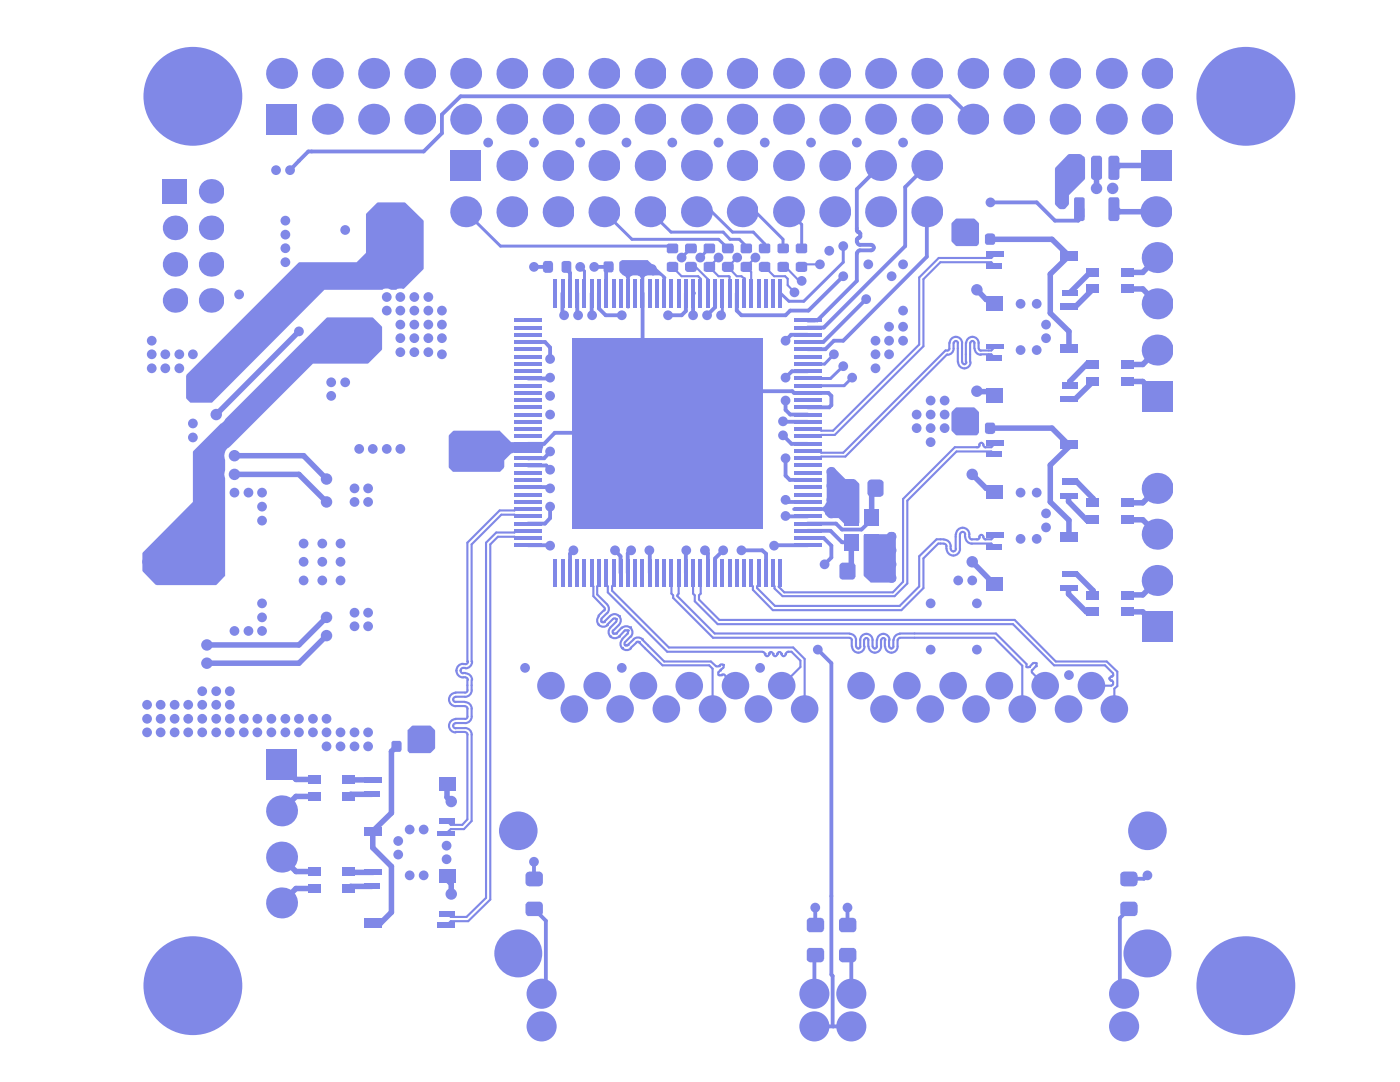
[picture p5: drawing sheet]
<svg xmlns="http://www.w3.org/2000/svg" width="279mm" height="216mm" viewBox="0 0 279 216" stroke-linecap="round" stroke-linejoin="round" font-family="sans-serif">
<g fill="#8088e7">
<circle cx="120.5" cy="33" r="3.1"/>
<circle cx="120.5" cy="42.2" r="3.1"/>
<circle cx="129.8" cy="33" r="3.1"/>
<circle cx="129.8" cy="42.2" r="3.1"/>
<circle cx="139" cy="33" r="3.1"/>
<circle cx="134.2" cy="28.4" r=".97"/>
<circle cx="139" cy="42.2" r="3.1"/>
<circle cx="148.1" cy="33" r="3.1"/>
<circle cx="157.4" cy="33" r="3.1"/>
<circle cx="143.4" cy="28.4" r=".97"/>
<circle cx="166.6" cy="42.2" r="3.1"/>
</g>
<path d="M171 46l.7 .7" fill="none" stroke="#8088e7" stroke-width=".76"/>
<g fill="#8088e7">
<circle cx="171.3" cy="47.4" r=".38"/>
<circle cx="171.3" cy="46.3" r=".38"/>
</g>
<path d="M171 45.6v.4" fill="none" stroke="#8088e7" stroke-width=".76"/>
<g fill="#8088e7">
<circle cx="139" cy="23.8" r="3.1"/>
<circle cx="148.1" cy="23.8" r="3.1"/>
<circle cx="148.1" cy="14.6" r="3.1"/>
<circle cx="157.4" cy="23.8" r="3.1"/>
<circle cx="157.4" cy="14.6" r="3.1"/>
</g>
<path d="M91.9 19.2h97.6" fill="none" stroke="#8088e7" stroke-width=".76"/>
<g fill="#8088e7">
<circle cx="166.6" cy="33" r="3.1"/>
<circle cx="166.6" cy="23.8" r="3.1"/>
<circle cx="166.6" cy="14.6" r="3.1"/>
<circle cx="175.7" cy="23.8" r="3.1"/>
<circle cx="175.7" cy="14.6" r="3.1"/>
<circle cx="180.2" cy="28.4" r=".97"/>
<circle cx="161.9" cy="28.4" r=".97"/>
<circle cx="171" cy="28.4" r=".97"/>
<circle cx="175.7" cy="33" r="3.1"/>
<circle cx="175.7" cy="42.2" r="3.1"/>
<circle cx="185" cy="33" r="3.1"/>
<circle cx="185" cy="42.2" r="3.1"/>
</g>
<path d="M175.7 33l-4.7 4.8v7.8M171 47.8v.5M171.1 48.3l.3 .5 .2 .1M171.7 46.7v.4M171.7 47.1l-.7 .7M185 42.2v9" fill="none" stroke="#8088e7" stroke-width=".76"/>
<g fill="#8088e7">
<circle cx="148.1" cy="42.2" r="3.1"/>
<circle cx="157.4" cy="42.2" r="3.1"/>
</g>
<path d="M150.8 42.2l5.5 5.6v1.7M157.4 42.2l2.6 2.6v4.7" fill="none" stroke="#8088e7" stroke-width=".59"/>
<g fill="#8088e7">
<path d="M89.9 30h6.2v6.1h-6.2z"/>
<circle cx="102.2" cy="33" r="3.1"/>
<circle cx="102.2" cy="42.2" r="3.1"/>
<circle cx="111.4" cy="33" r="3.1"/>
<circle cx="111.4" cy="42.2" r="3.1"/>
<circle cx="106.6" cy="28.4" r=".97"/>
<circle cx="97.4" cy="28.4" r=".97"/>
</g>
<path d="M92.9 42.2l7 6.9" fill="none" stroke="#8088e7" stroke-width=".59"/>
<g fill="#8088e7">
<path d="M122.1 55.7h.7v5.6h-.7z"/>
<path d="M123.5 55.7h.8v5.6h-.8z"/>
<path d="M124.9 55.7h.8v5.6h-.8z"/>
<path d="M126.4 55.7h.7v5.6h-.7z"/>
<circle cx="124.1" cy="62.9" r=".97"/>
</g>
<path d="M120.9 62.9h3.2" fill="none" stroke="#8088e7" stroke-width=".76"/>
<g fill="#8088e7">
<path d="M127.8 55.7h.8v5.6h-.8z"/>
<path d="M129.3 55.7h.7v5.6h-.7z"/>
<path d="M130.8 55.7h.7v5.6h-.7z"/>
<path d="M132.2 55.7h.7v5.6h-.7z"/>
<path d="M133.7 55.7h.6v5.6h-.6z"/>
<path d="M123.7 52.2l.5-.3h5.1l3.6 3.3v5.8l-.2 .4-.5-.1v-5.7a.72 .72 0 0 0-.7-.7l-1.1 .1a1.62 1.62 0 0 0-1.8 .4v5.9a.35 .35 0 0 1-.4 .3 .35 .35 0 0 1-.3-.3v-5.7a.72 .72 0 0 0-.7-.7h-.9l-.4 .2-.2 .3v5.9a.35 .35 0 0 1-.3 .3 .35 .35 0 0 1-.4-.3v-5.8l-.2-.4-.5-.2-.6-.6z"/>
<circle cx="130.1" cy="53.7" r=".97"/>
<circle cx="127.3" cy="53.7" r=".97"/>
<circle cx="118.2" cy="62.9" r=".97"/>
</g>
<path d="M118.1 58.5l.1 4.4M119.5 58.5v3.1l1.4 1.3" fill="none" stroke="#8088e7" stroke-width=".76"/>
<circle cx="106.6" cy="53.3" r=".97" fill="#8088e7"/>
<path d="M99.9 49.1h33.8M120.5 42.2l5.6 5.6" fill="none" stroke="#8088e7" stroke-width=".59"/>
<path d="M106.6 53.3h3.2M113.1 53.3v.5l.7 .6" fill="none" stroke="#8088e7" stroke-width=".76"/>
<g fill="#8088e7">
<circle cx="112.6" cy="62.9" r=".97"/>
<circle cx="115.4" cy="62.9" r=".97"/>
</g>
<path d="M112.2 58.5v4.1l.4 .3M115.2 58.5v4.2l.2 .2M105.4 68.2h3.4" fill="none" stroke="#8088e7" stroke-width=".76"/>
<g fill="#8088e7">
<circle cx="115.8" cy="53.3" r=".97"/>
<circle cx="118.6" cy="53.3" r=".97"/>
</g>
<path d="M115.8 53.3l.8 .8" fill="none" stroke="#8088e7" stroke-width=".59"/>
<path d="M118.6 53.3h2.9l-.5 .4" fill="none" stroke="#8088e7" stroke-width=".76"/>
<path d="M120.6 55.7h.7v5.6h-.7z" fill="#8088e7"/>
<path d="M116.6 54.1v4.4" fill="none" stroke="#8088e7" stroke-width=".59"/>
<path d="M113.8 54.4v4.1M121 53.7v4.8" fill="none" stroke="#8088e7" stroke-width=".76"/>
<g fill="#8088e7">
<path d="M147.8 48.9l.3-.3h1.7l.3 .3-.1 1.5-.3 .1h-1.6l-.3-.2z"/>
<path d="M147.9 52.4l.3-.2h1.5l.3 .2 .1 1.5-.4 .4-1.7-.1-.2-.2z"/>
</g>
<path d="M150.8 51.4l-1.9 1.9 1 1" fill="none" stroke="#8088e7" stroke-width=".42"/>
<circle cx="148.9" cy="53.3" r=".21" fill="#8088e7"/>
<path d="M148.9 49.1v.4" fill="none" stroke="#8088e7" stroke-width=".59"/>
<g fill="#8088e7">
<path d="M158.4 66.5h5.6v.6h-5.6z"/>
<path d="M158.4 67.9h5.6v.7h-5.6z"/>
<path d="M158.4 69.3h5.6v.8h-5.6z"/>
<path d="M158.4 70.8h5.6v.7h-5.6z"/>
<circle cx="156.8" cy="68" r=".97"/>
</g>
<path d="M161.2 66.8h-3.3l-1.1 1.2M161.2 65.4h3.2" fill="none" stroke="#8088e7" stroke-width=".76"/>
<g fill="#8088e7">
<path d="M158.9 52.5l.4-.3 1.6 .1 .2 .2-.1 1.6-.3 .2-1.6-.1-.3-.3z"/>
<circle cx="165.5" cy="50" r=".97"/>
<circle cx="168.3" cy="49.1" r=".97"/>
<circle cx="168.3" cy="55.1" r=".97"/>
<circle cx="163.6" cy="52.7" r=".97"/>
</g>
<path d="M155.8 58.5l1.7 1.6h2.9M168.3 49.1v3.2" fill="none" stroke="#8088e7" stroke-width=".59"/>
<path d="M148 55.1l.5 .4v3M160.4 52.7h3.2" fill="none" stroke="#8088e7" stroke-width=".42"/>
<path d="M161.2 63.9h1.4M161.3 62h-3.6l-.9 .9h-8.8" fill="none" stroke="#8088e7" stroke-width=".76"/>
<circle cx="148.5" cy="55.5" r=".21" fill="#8088e7"/>
<path d="M149.9 54.3v4.2M154.5 55.1h2.2l.5 .5" fill="none" stroke="#8088e7" stroke-width=".42"/>
<path d="M158.9 48.8l.2-.2 1.9 .1 .1 1.6-.3 .2h-1.8l-.2-.3z" fill="#8088e7"/>
<path d="M156.3 53.3h.5l2.7 2.7M160.4 52.7l-.4 .6" fill="none" stroke="#8088e7" stroke-width=".42"/>
<g fill="#8088e7">
<circle cx="158.6" cy="58.3" r=".97"/>
<circle cx="160" cy="56" r=".97"/>
</g>
<path d="M157.2 55.6v1.3l1.4 1.4M159.5 56h.5" fill="none" stroke="#8088e7" stroke-width=".42"/>
<g fill="#8088e7">
<path d="M155.2 48.8l.2-.2h1.8l.3 .3-.1 1.5-.3 .1h-1.7l-.2-.2z"/>
<path d="M155.2 52.5l.4-.3h1.4l.4 .2 .1 1.5-.5 .4-1.7-.1-.1-.2z"/>
<circle cx="152.6" cy="53.3" r=".21"/>
</g>
<path d="M152.6 53.3l1.9 1.8" fill="none" stroke="#8088e7" stroke-width=".42"/>
<path d="M152.6 48.7v.8" fill="none" stroke="#8088e7" stroke-width=".59"/>
<g fill="#8088e7">
<path d="M142.4 55.7h.7v5.6h-.7z"/>
<path d="M143.8 55.7h.7v5.6h-.7z"/>
<path d="M145.3 55.7h.6v5.6h-.6z"/>
<path d="M146.7 55.7h.7v5.6h-.7z"/>
<path d="M148.1 55.7h.8v5.6h-.8z"/>
</g>
<path d="M147 55.1h1" fill="none" stroke="#8088e7" stroke-width=".42"/>
<g fill="#8088e7">
<path d="M149.6 55.7h.7v5.6h-.7z"/>
<path d="M151 55.7h.8v5.6h-.8z"/>
<path d="M152.5 55.7h.7v5.6h-.7z"/>
<path d="M153.9 55.7h.8v5.6h-.8z"/>
<path d="M155.4 55.7h.7v5.6h-.7z"/>
<path d="M151.5 48.8l.3-.2 1.8 .1 .1 1.6-.3 .2h-1.8l-.2-.3z"/>
<path d="M151.5 52.5l.4-.3 1.7 .1 .1 .2v1.5l-.4 .3-1.6-.1-.3-.3z"/>
<path d="M144.2 48.8l.2-.2 1.9 .1 .1 .3v1.3l-.4 .2h-1.8l-.1-.3z"/>
<path d="M140.4 48.9l.3-.3h1.8l.2 .3-.1 1.5-.2 .1h-1.7l-.3-.2z"/>
<circle cx="150.8" cy="51.4" r=".97"/>
</g>
<path d="M133.9 46.3h10.4l1.4 1.5h1.8l1.4 1.3M143.4 47.8l1.9 1.7" fill="none" stroke="#8088e7" stroke-width=".59"/>
<circle cx="143.9" cy="62.9" r=".97" fill="#8088e7"/>
<path d="M142.7 58.5v2.8M147 58.5v3.5l1 .9" fill="none" stroke="#8088e7" stroke-width=".76"/>
<path d="M144.2 58.5v4.2l-.3 .2" fill="none" stroke="#8088e7" stroke-width=".59"/>
<path d="M141.5 53.3l1.9 1.8 2.2 .1v3.3M145.3 53.3l1.7 1.8" fill="none" stroke="#8088e7" stroke-width=".42"/>
<g fill="#8088e7">
<path d="M144.3 52.3h1.9l.2 .4v1.3l-.5 .3-1.6-.1-.2-.3v-1.2z"/>
<circle cx="143.4" cy="51.4" r=".97"/>
<circle cx="147.1" cy="51.4" r=".97"/>
</g>
<path d="M143.4 51.4l-1.9 1.9M147.1 51.4l-1.8 1.9" fill="none" stroke="#8088e7" stroke-width=".42"/>
<g fill="#8088e7">
<circle cx="145.3" cy="53.3" r=".21"/>
<circle cx="152.6" cy="28.4" r=".97"/>
<circle cx="125" cy="28.4" r=".97"/>
</g>
<path d="M126.1 47.8h17.3M129.8 42.2l4.1 4.1M139 42.2h3l4.2 4.1h4.1l2.3 2.4M148.1 42.2h2.7" fill="none" stroke="#8088e7" stroke-width=".59"/>
<g fill="#8088e7">
<circle cx="91" cy="92.8" r=".97"/>
<circle cx="93.7" cy="90.1" r=".97"/>
<circle cx="99.3" cy="87.3" r=".97"/>
<circle cx="91" cy="87.3" r=".97"/>
<circle cx="91" cy="90.1" r=".97"/>
<circle cx="122.2" cy="93.7" r="1.31"/>
<circle cx="122.2" cy="90.1" r="1.31"/>
<circle cx="109.8" cy="90.1" r=".97"/>
<circle cx="109.8" cy="93.7" r=".97"/>
</g>
<path d="M105.4 75.5h4.2" fill="none" stroke="#8088e7" stroke-width=".76"/>
<g fill="#8088e7">
<circle cx="96.5" cy="92.8" r=".97"/>
<circle cx="93.7" cy="92.8" r=".97"/>
</g>
<path d="M103 101.6l-.3 .3h-3" fill="none" stroke="#8088e7" stroke-width=".42"/>
<path d="M105.4 88.6h3.2M105.4 91.4h3.2M105.4 97.2h4.2" fill="none" stroke="#8088e7" stroke-width=".76"/>
<circle cx="105.4" cy="91.4" r=".38" fill="#8088e7"/>
<path d="M105.4 92.9h3.6" fill="none" stroke="#8088e7" stroke-width=".76"/>
<g fill="#8088e7">
<circle cx="109.8" cy="101.1" r=".97"/>
<circle cx="109.8" cy="97.5" r=".97"/>
</g>
<path d="M99.7 101.9l-6.4 6.4M103 101.6h2.4M105.4 103h-2.4l-.3-.3h-2.7l-5.9 5.9M105.4 107.4h-2.4l-.3-.3h-3.3l-1.6 1.5M105.4 105.9h-2.4l-.3 .4h-3.7l-2 2" fill="none" stroke="#8088e7" stroke-width=".42"/>
<path d="M105.4 104.5h3.4" fill="none" stroke="#8088e7" stroke-width=".76"/>
<circle cx="141.1" cy="62.9" r=".97" fill="#8088e7"/>
<path d="M138.3 58.5v4.4M142.7 61.3l-1.6 1.6" fill="none" stroke="#8088e7" stroke-width=".76"/>
<g fill="#8088e7">
<path d="M136.8 48.8l.2-.2 1.9 .1 .2 .3v1.1l-.2 .4h-2l-.2-.4z"/>
<circle cx="138.3" cy="58.5" r=".38"/>
<circle cx="139.8" cy="51.4" r=".97"/>
<circle cx="137.9" cy="49.5" r=".3"/>
</g>
<path d="M141.5 49.5l-1.7 1.9" fill="none" stroke="#8088e7" stroke-width=".59"/>
<g fill="#8088e7">
<path d="M135.1 55.7h.8v5.6h-.8z"/>
<circle cx="141.5" cy="49.5" r=".3"/>
<circle cx="138.3" cy="62.9" r=".97"/>
<circle cx="133.3" cy="62.9" r=".97"/>
</g>
<path d="M128.2 58.5v9.5M136.9 58.5v3.6l-.9 .8h-2.7" fill="none" stroke="#8088e7" stroke-width=".76"/>
<g fill="#8088e7">
<path d="M133.2 48.7l1.9-.1 .3 .3-.1 1.5-.3 .1h-1.7l-.2-.2v-1.4z"/>
<path d="M133.2 52.3l1.7-.1 .4 .2 .1 1.5-.2 .3h-2l-.1-.2v-1.4z"/>
<circle cx="136" cy="51.4" r=".97"/>
</g>
<path d="M133.7 49.1l.5 .4" fill="none" stroke="#8088e7" stroke-width=".59"/>
<path d="M134.2 53.3l1.8 1.8" fill="none" stroke="#8088e7" stroke-width=".42"/>
<circle cx="134.2" cy="49.5" r=".3" fill="#8088e7"/>
<path d="M137.9 49.5l-1.9 1.9" fill="none" stroke="#8088e7" stroke-width=".59"/>
<g fill="#8088e7">
<path d="M136.5 55.7h.8v5.6h-.8z"/>
<path d="M138 55.7h.7v5.6h-.7z"/>
<path d="M139.4 55.7h.8v5.6h-.8z"/>
<path d="M140.9 55.7h.7v5.6h-.7z"/>
</g>
<path d="M136 55.1h3.3l.5 .5v2.9M141.3 55.7v2.8" fill="none" stroke="#8088e7" stroke-width=".42"/>
<g fill="#8088e7">
<path d="M140.6 52.3l1.7-.1 .3 .2 .1 1.5-.1 .3h-2l-.2-.2v-1.4z"/>
<path d="M136.8 52.5l.4-.3 1.6 .1 .3 .4-.1 1.3-.4 .3-1.6-.1-.3-.4z"/>
</g>
<path d="M137.9 53.3h.9l2.5 2.4" fill="none" stroke="#8088e7" stroke-width=".42"/>
<g fill="#8088e7">
<path d="M158.4 63.6h5.6v.7h-5.6z"/>
<path d="M158.4 65h5.6v.7h-5.6z"/>
<circle cx="141.5" cy="53.3" r=".21"/>
<circle cx="180.2" cy="62" r=".97"/>
<circle cx="180.2" cy="68" r=".97"/>
<circle cx="177.4" cy="65.2" r=".97"/>
<circle cx="180.2" cy="65.2" r=".97"/>
</g>
<path d="M168.3 55.1l-7 6.9M171 56l-7.9 7.9h-1.9" fill="none" stroke="#8088e7" stroke-width=".76"/>
<path d="M168.3 52.3l-7.9 7.8" fill="none" stroke="#8088e7" stroke-width=".59"/>
<circle cx="180.2" cy="52.7" r=".97" fill="#8088e7"/>
<path d="M171 50.5v5.5M171.6 50h2.2M171.6 48.9h2.2M171.6 50h-.2l-.3 .5M173.8 48.9a.55 .55 0 0 1 .6 .5 .55 .55 0 0 1-.6 .6" fill="none" stroke="#8088e7" stroke-width=".76"/>
<g fill="#8088e7">
<circle cx="173.3" cy="52.7" r=".97"/>
<circle cx="177.9" cy="55.1" r=".97"/>
<circle cx="172.9" cy="59.7" r=".97"/>
</g>
<path d="M172.9 59.7l-8.6 8.5M180.7 49.1l-16.3 16.3M185 51.2l-16.7 16.8" fill="none" stroke="#8088e7" stroke-width=".76"/>
<g fill="#8088e7">
<circle cx="103.4" cy="190.2" r="4.8"/>
<circle cx="106.6" cy="172" r=".97"/>
</g>
<path d="M97 179.2l-3.9 3.8h-3.1M97.8 179.5l-4.4 4.3h-3.4" fill="none" stroke="#8088e7" stroke-width=".42"/>
<path d="M106.6 172v3.3" fill="none" stroke="#8088e7" stroke-width=".76"/>
<g fill="#8088e7">
<path d="M105.2 180l2.6-.1 .5 .4v.2v1.7l-.3 .5-2.4 .1a.75 .75 0 0 1-.7-.6v-1.8z"/>
<path d="M105.1 174.1l.5-.2h2.2l.4 .3 .1 .3v1.8a.74 .74 0 0 1-.6 .6h-2.1l-.6-.3-.1-.3v-1.8z"/>
<circle cx="108.1" cy="198.3" r="3"/>
<circle cx="108.1" cy="204.8" r="3"/>
</g>
<path d="M106.6 181.4l2.3 2.3v13.7l-.8 .9" fill="none" stroke="#8088e7" stroke-width=".76"/>
<g fill="#8088e7">
<circle cx="56.2" cy="180.2" r="3.1"/>
<circle cx="56.2" cy="171" r="3.1"/>
<circle cx="56.2" cy="161.8" r="3.1"/>
<circle cx="38.5" cy="196.7" r="9.9"/>
</g>
<path d="M59.1 158.9l-2.9 2.9M56.2 171l2.9 2.9M59.1 177.3l-2.9 2.9" fill="none" stroke="#8088e7" stroke-width="1.1"/>
<g fill="#8088e7">
<path d="M68.4 173.1h2.4v1.7h-2.4z"/>
<path d="M72.7 173.5h3.6v1.2h-3.6z"/>
<path d="M72.7 164.9h3.5v1.8h-3.5z"/>
</g>
<path d="M69.7 174.1h4.8" fill="none" stroke="#8088e7" stroke-width="1.1"/>
<g fill="#8088e7">
<path d="M87.6 173.5h3.2v1.3h-3.2z"/>
<path d="M87.3 184.1h3.5v1.1h-3.5z"/>
<path d="M87.8 181.8h3v1h-3z"/>
<path d="M87.6 174.8h3.2v1.4h-3.2z"/>
<circle cx="89.1" cy="171.5" r=".97"/>
<circle cx="89.1" cy="168.7" r=".97"/>
<circle cx="84.6" cy="174.7" r=".97"/>
<circle cx="81.8" cy="174.7" r=".97"/>
<circle cx="79.5" cy="170.5" r=".97"/>
<circle cx="90.1" cy="178.4" r="1.14"/>
</g>
<path d="M89.3 182.3l.7 .7M90 183.8l-1 .9" fill="none" stroke="#8088e7" stroke-width=".42"/>
<g fill="#8088e7">
<path d="M61.4 173.1h2.5v1.7h-2.5z"/>
<path d="M61.4 176.4h2.5v1.7h-2.5z"/>
<path d="M68.4 176.4h2.4v1.7h-2.4z"/>
</g>
<path d="M59.1 177.3h3.5M59.1 173.9h3.5M69.7 173.9v.2M70 176.9l-.3 .4" fill="none" stroke="#8088e7" stroke-width="1.1"/>
<g fill="#8088e7">
<path d="M72.7 183.3h3.5v1.9h-3.5z"/>
<path d="M72.7 176.3h3v1.2h-3z"/>
</g>
<path d="M70 176.9h4.2M78.1 172.9v9.1l-2.2 2.2h-1.5" fill="none" stroke="#8088e7" stroke-width="1.1"/>
<g fill="#8088e7">
<circle cx="103.4" cy="165.8" r="3.9"/>
<circle cx="123.8" cy="141.5" r="2.75"/>
<circle cx="114.6" cy="141.5" r="2.75"/>
</g>
<path d="M90.4 139.6l.1 .2 .4 .3M90.9 144.3l-.4 .3-.1 .2M92.8 140.1a1.33 1.33 0 0 1 1.3 1.3M92.8 140.9l.4 .3 .1 .2" fill="none" stroke="#8088e7" stroke-width=".42"/>
<g fill="#8088e7">
<path d="M81.6 148.1l.2-.3h1.5l.2 .2 .1 1.6-.2 .4h-1.6l-.2-.2z"/>
<path d="M87.8 163.4h3v1h-3z"/>
<path d="M87.6 156.5h3.2v1.3h-3.2z"/>
<path d="M78.3 147.9l1.5-.1 .3 .2 .1 1.6-.3 .4-1.7-.1-.1-1.8z"/>
<circle cx="85.5" cy="148.9" r=".97"/>
<circle cx="82.7" cy="146.1" r=".97"/>
<circle cx="85.5" cy="146.1" r=".97"/>
</g>
<path d="M89.6 144.8a1.33 1.33 0 0 0 1.3 1.4M90.9 145.3h1.9" fill="none" stroke="#8088e7" stroke-width=".42"/>
<g fill="#8088e7">
<path d="M81.3 145.6l1.1-.8 3.6 .1 .8 .9v3.6l-1 .9h-4.1l-.4-.5z"/>
<path d="M87.6 155h3.2v1.5h-3.2z"/>
<circle cx="90.1" cy="159.9" r="1.14"/>
</g>
<path d="M90.4 144.8l.1 .3 .4 .2M90.9 144.3h1.9M90.9 146h1.9M90.9 143.5a1.33 1.33 0 0 0-1.3 1.3M92.8 145.3a1.33 1.33 0 0 1 1.3 1.3M92.8 146.1l.4 .2 .1 .3M93.3 146.6v16.9M94.1 146.6v17.2" fill="none" stroke="#8088e7" stroke-width=".42"/>
<path d="M89.2 155.7v3.4l.9 .8" fill="none" stroke="#8088e7" stroke-width="1.1"/>
<g fill="#8088e7">
<path d="M87.3 165.8h3.5v.9h-3.5z"/>
<circle cx="84.6" cy="165.5" r=".97"/>
<circle cx="79.5" cy="167.8" r=".97"/>
<circle cx="81.8" cy="165.5" r=".97"/>
</g>
<path d="M93.3 163.5l-1 1.1h-2.3l-.7-.7M94.1 163.8l-1.5 1.6h-2.6l-1 .9" fill="none" stroke="#8088e7" stroke-width=".42"/>
<g fill="#8088e7">
<circle cx="29.4" cy="146.1" r=".97"/>
<circle cx="29.4" cy="143.4" r=".97"/>
<circle cx="29.4" cy="140.6" r=".97"/>
<circle cx="32.1" cy="143.4" r=".97"/>
<circle cx="32.1" cy="140.6" r=".97"/>
<circle cx="34.9" cy="146.1" r=".97"/>
<circle cx="32.1" cy="146.1" r=".97"/>
<circle cx="34.9" cy="143.4" r=".97"/>
<circle cx="34.9" cy="140.6" r=".97"/>
<circle cx="37.6" cy="143.4" r=".97"/>
<circle cx="37.6" cy="146.1" r=".97"/>
<circle cx="40.4" cy="146.1" r=".97"/>
<circle cx="40.4" cy="143.4" r=".97"/>
<circle cx="37.6" cy="140.6" r=".97"/>
<circle cx="43.2" cy="137.9" r=".97"/>
<circle cx="52.3" cy="125.9" r=".97"/>
<circle cx="40.4" cy="137.9" r=".97"/>
<circle cx="45.9" cy="137.9" r=".97"/>
<circle cx="41.3" cy="132.3" r="1.14"/>
</g>
<path d="M41.3 132.3h18.4M41.3 128.7h18.4" fill="none" stroke="#8088e7" stroke-width="1.1"/>
<g fill="#8088e7">
<path d="M53.1 149.5h6.1v6.2h-6.1z"/>
<path d="M61.4 154.7h2.5v1.7h-2.5z"/>
<path d="M61.4 158h2.5v1.8h-2.5z"/>
<circle cx="40.4" cy="140.6" r=".97"/>
<circle cx="45.9" cy="140.6" r=".97"/>
<circle cx="43.2" cy="140.6" r=".97"/>
<circle cx="43.2" cy="146.1" r=".97"/>
<circle cx="43.2" cy="143.4" r=".97"/>
<circle cx="48.7" cy="146.1" r=".97"/>
<circle cx="45.9" cy="146.1" r=".97"/>
<circle cx="51.4" cy="143.4" r=".97"/>
<circle cx="45.9" cy="143.4" r=".97"/>
<circle cx="51.4" cy="146.1" r=".97"/>
<circle cx="48.7" cy="143.4" r=".97"/>
<circle cx="46.8" cy="125.9" r=".97"/>
<circle cx="49.6" cy="125.9" r=".97"/>
<circle cx="29.4" cy="112.1" r=".97"/>
<circle cx="41.3" cy="128.7" r="1.14"/>
<circle cx="65.2" cy="148.9" r=".97"/>
</g>
<path d="M56.2 152.6l2.9 2.9h3.5M59.1 158.9h3.5" fill="none" stroke="#8088e7" stroke-width="1.1"/>
<g fill="#8088e7">
<path d="M68.4 154.7h2.4v1.7h-2.4z"/>
<path d="M68.4 158h2.4v1.8h-2.4z"/>
<path d="M72.7 157.9h3v1.2h-3z"/>
<path d="M72.7 155h3.6v1.2h-3.6z"/>
</g>
<path d="M69.7 155.5l4.8 .1M74.2 158.5h-4.2l-.3 .4" fill="none" stroke="#8088e7" stroke-width="1.1"/>
<g fill="#8088e7">
<circle cx="62.5" cy="143.4" r=".97"/>
<circle cx="62.5" cy="146.1" r=".97"/>
<circle cx="54.2" cy="146.1" r=".97"/>
<circle cx="59.7" cy="146.1" r=".97"/>
<circle cx="59.7" cy="143.4" r=".97"/>
<circle cx="57" cy="146.1" r=".97"/>
<circle cx="57" cy="143.4" r=".97"/>
<circle cx="54.2" cy="143.4" r=".97"/>
<circle cx="52.3" cy="123.2" r=".97"/>
<circle cx="70.8" cy="125" r=".97"/>
<circle cx="70.8" cy="122.3" r=".97"/>
<circle cx="52.3" cy="120.4" r=".97"/>
<circle cx="65.2" cy="126.8" r="1.14"/>
<circle cx="65.2" cy="123.2" r="1.14"/>
</g>
<path d="M65.2 126.8l-5.5 5.5M65.2 123.2l-5.5 5.5" fill="none" stroke="#8088e7" stroke-width="1.1"/>
<g fill="#8088e7">
<circle cx="73.5" cy="146.1" r=".97"/>
<circle cx="73.5" cy="148.9" r=".97"/>
<circle cx="68" cy="148.9" r=".97"/>
<circle cx="70.8" cy="148.9" r=".97"/>
<circle cx="65.2" cy="146.1" r=".97"/>
<circle cx="70.8" cy="146.1" r=".97"/>
<circle cx="68" cy="146.1" r=".97"/>
<circle cx="65.2" cy="143.4" r=".97"/>
<circle cx="119.2" cy="136.8" r="2.75"/>
<circle cx="110" cy="136.8" r="2.75"/>
<circle cx="104.8" cy="133.3" r=".97"/>
</g>
<path d="M120.1 123.5l-.1 .2 .1 .4" fill="none" stroke="#8088e7" stroke-width=".42"/>
<circle cx="119.4" cy="124.6" r=".21" fill="#8088e7"/>
<path d="M121.3 124.7a1.24 1.24 0 0 1-1.8 0M121.8 125.2a1.24 1.24 0 0 0 0 1.8" fill="none" stroke="#8088e7" stroke-width=".42"/>
<circle cx="121.2" cy="124.6" r=".21" fill="#8088e7"/>
<path d="M120.5 121.8l-1.1 1.1M120.6 121.2l.1 .2-.1 .4M121.1 122.3l-1.1 1.1M121.2 120.6a1.24 1.24 0 0 1 0 1.8M121.8 122.9a1.24 1.24 0 0 1 1.7 0M122.4 123.5a.41 .41 0 0 1 .5 0 .41 .41 0 0 1 0 .6M123.5 124.7l-1.1 1.1" fill="none" stroke="#8088e7" stroke-width=".42"/>
<path d="M105.4 108.8h4.4" fill="none" stroke="#8088e7" stroke-width=".76"/>
<circle cx="122.9" cy="123.5" r=".21" fill="#8088e7"/>
<path d="M122.3 123.5l-1.1 1.1" fill="none" stroke="#8088e7" stroke-width=".42"/>
<circle cx="122.9" cy="123.5" r=".21" fill="#8088e7"/>
<path d="M122.4 125.8a.41 .41 0 0 0 0 .6 .41 .41 0 0 0 .5 0M122.9 124.1l-1.1 1.1" fill="none" stroke="#8088e7" stroke-width=".42"/>
<g fill="#8088e7">
<circle cx="123" cy="126.4" r=".21"/>
<circle cx="122.4" cy="126.4" r=".21"/>
</g>
<path d="M121.8 127a1.24 1.24 0 0 0 1.8 0M124.1 125.2l-1.1 1.2M125.3 126.4l-1.1 1.1" fill="none" stroke="#8088e7" stroke-width=".42"/>
<circle cx="121.8" cy="127" r=".21" fill="#8088e7"/>
<path d="M119.5 122.9a1.24 1.24 0 0 0 0 1.8M121.7 122.9l-1.1 1.1" fill="none" stroke="#8088e7" stroke-width=".42"/>
<g fill="#8088e7">
<circle cx="120" cy="124" r=".21"/>
<circle cx="120.6" cy="124" r=".21"/>
</g>
<path d="M120.1 124.1l.4 .1 .2-.1" fill="none" stroke="#8088e7" stroke-width=".42"/>
<g fill="#8088e7">
<circle cx="73.5" cy="122.3" r=".97"/>
<circle cx="73.5" cy="125" r=".97"/>
</g>
<path d="M93.3 108.3v23.7M94.1 108.6v23.4M97 108.3v70.9M92.9 133.3h-.7l-.3 .5M93.3 135.6v2.1M93.3 137.7l-.1 .3-.4 .2M94.1 135.6v2.1M94.1 137.7a1.33 1.33 0 0 1-1.3 1.3M94.2 132a1.32 1.32 0 0 1-1.3 1.4" fill="none" stroke="#8088e7" stroke-width=".42"/>
<circle cx="94.1" cy="132" r=".21" fill="#8088e7"/>
<path d="M92.4 132.5a1.32 1.32 0 0 0-1.3 1.3M92.4 132.5h.5M93.4 132l-.1 .3-.4 .2" fill="none" stroke="#8088e7" stroke-width=".42"/>
<circle cx="93.3" cy="132" r=".21" fill="#8088e7"/>
<g fill="none" stroke="#8088e7" stroke-width=".42">
<path d="M97.8 108.6v70.9M90.9 139h1.9M90.9 138.2h1.9M90.9 139.1l-.4 .2-.1 .3M90.9 138.2a1.33 1.33 0 0 0-1.3 1.4 1.33 1.33 0 0 0 1.3 1.3M91.1 133.8v.1M91.1 133.9a1.32 1.32 0 0 0 1.3 1.3M91.9 133.8v.1M91.9 133.9l.3 .4 .2 .1M92.4 134.3h.5M92.4 135.1h.5M92.9 134.4a1.32 1.32 0 0 1 1.3 1.3"/>
<path d="M92.9 135.2l.4 .2 .1 .3M90.9 143.4h1.9M90.9 140h1.9M90.9 140.9h1.9M93.3 141.4v1.5M93.3 143l-.1 .2-.4 .3M94.1 141.4v1.5M94.1 143a1.33 1.33 0 0 1-1.3 1.3"/>
</g>
<path d="M79.1 148.9l-1 1v12.3l-3.7 3.7v3.3l3.7 3.7M89.2 175.5l.9 .9v2" fill="none" stroke="#8088e7" stroke-width="1.1"/>
<g fill="#8088e7">
<circle cx="83.8" cy="23.8" r="3.1"/>
<circle cx="92.9" cy="23.8" r="3.1"/>
<circle cx="92.9" cy="14.6" r="3.1"/>
<circle cx="102.2" cy="23.8" r="3.1"/>
<circle cx="102.2" cy="14.6" r="3.1"/>
</g>
<path d="M91.9 19.2l-3.7 3.7" fill="none" stroke="#8088e7" stroke-width=".76"/>
<g fill="#8088e7">
<circle cx="65.3" cy="23.8" r="3.1"/>
<circle cx="65.3" cy="14.6" r="3.1"/>
<circle cx="74.6" cy="23.8" r="3.1"/>
<circle cx="74.6" cy="14.6" r="3.1"/>
<circle cx="83.8" cy="14.6" r="3.1"/>
</g>
<path d="M88.2 22.9v3.7l-3.6 3.6h-22.4" fill="none" stroke="#8088e7" stroke-width=".76"/>
<g fill="#8088e7">
<path d="M124 52.2h1.8l.2 .4-.1 1.6-.3 .2h-1.4l-.3-.3z"/>
<path d="M120.5 52.2h1.8l.2 .4-.1 1.6-.3 .2h-1.4l-.2-.3z"/>
<path d="M108.4 52.3l.4-.2h1.2l.3 .2 .1 1.6-.3 .5h-1.3l-.4-.2z"/>
<path d="M112.2 52.2l.3-.1h1.2l.2 .1 .1 1.9-.2 .3h-1.3l-.3-.1z"/>
<path d="M102.6 79.5h5.6v.7h-5.6z"/>
<path d="M102.6 78.1h5.6v.6h-5.6z"/>
<path d="M102.6 76.6h5.6v.7h-5.6z"/>
<path d="M102.6 75.1h5.6v.8h-5.6z"/>
<path d="M102.6 73.7h5.6v.7h-5.6z"/>
<path d="M102.6 72.2h5.6v.8h-5.6z"/>
<path d="M102.6 70.8h5.6v.7h-5.6z"/>
<path d="M102.6 69.3h5.6v.8h-5.6z"/>
<path d="M102.6 67.9h5.6v.7h-5.6z"/>
<path d="M102.6 66.5h5.6v.6h-5.6z"/>
<path d="M102.6 65h5.6v.7h-5.6z"/>
<path d="M102.6 63.6h5.6v.7h-5.6z"/>
<path d="M110.5 55.7h.7v5.6h-.7z"/>
<path d="M111.9 55.7h.8v5.6h-.8z"/>
<path d="M113.3 55.7h.8v5.6h-.8z"/>
<path d="M114.8 55.7h.7v5.6h-.7z"/>
<path d="M116.3 55.7h.7v5.6h-.7z"/>
<path d="M117.7 55.7h.7v5.6h-.7z"/>
<path d="M119.2 55.7h.7v5.6h-.7z"/>
<path d="M114.8 111.5h.7v5.5h-.7z"/>
<path d="M113.3 111.5h.8v5.5h-.8z"/>
<path d="M111.9 111.5h.8v5.5h-.8z"/>
<path d="M110.5 111.5h.7v5.5h-.7z"/>
<circle cx="111.4" cy="23.8" r="3.1"/>
<circle cx="111.4" cy="14.6" r="3.1"/>
<circle cx="120.5" cy="14.6" r="3.1"/>
<circle cx="129.8" cy="14.6" r="3.1"/>
<circle cx="139" cy="14.6" r="3.1"/>
<circle cx="120.5" cy="23.8" r="3.1"/>
<circle cx="129.8" cy="23.8" r="3.1"/>
<circle cx="115.8" cy="28.4" r=".97"/>
<circle cx="92.9" cy="42.2" r="3.1"/>
<circle cx="82.7" cy="50" r=".97"/>
<circle cx="82.7" cy="52.7" r=".97"/>
<circle cx="79.9" cy="47.2" r=".97"/>
<circle cx="82.7" cy="44.5" r=".97"/>
<circle cx="79.9" cy="41.7" r=".97"/>
<circle cx="82.7" cy="47.2" r=".97"/>
<circle cx="79.9" cy="52.7" r=".97"/>
<circle cx="74.4" cy="52.7" r=".97"/>
<circle cx="79.9" cy="50" r=".97"/>
<circle cx="77.2" cy="50" r=".97"/>
<circle cx="77.2" cy="52.7" r=".97"/>
<circle cx="77.2" cy="44.5" r=".97"/>
<circle cx="77.2" cy="47.2" r=".97"/>
<circle cx="74.4" cy="44.5" r=".97"/>
<circle cx="79.9" cy="44.5" r=".97"/>
<circle cx="68.9" cy="45.9" r=".97"/>
</g>
<path d="M118.1 114.3v2.4M119.5 114.3v2.4" fill="none" stroke="#8088e7" stroke-width=".42"/>
<g fill="#8088e7">
<path d="M102.6 108.5h5.6v.7h-5.6z"/>
<path d="M102.6 107h5.6v.8h-5.6z"/>
<path d="M102.6 105.6h5.6v.7h-5.6z"/>
<path d="M102.6 104.1h5.6v.7h-5.6z"/>
<path d="M102.6 102.7h5.6v.7h-5.6z"/>
<path d="M102.6 101.3h5.6v.6h-5.6z"/>
<path d="M102.6 99.7h5.6v.8h-5.6z"/>
<path d="M102.6 98.3h5.6v.8h-5.6z"/>
<path d="M102.6 96.9h5.6v.7h-5.6z"/>
<path d="M102.6 95.4h5.6v.8h-5.6z"/>
<path d="M102.6 94h5.6v.7h-5.6z"/>
<path d="M102.6 92.5h5.6v.7h-5.6z"/>
<path d="M102.6 91.1h5.6v.7h-5.6z"/>
<path d="M102.6 89.7h5.6v.6h-5.6z"/>
<path d="M102.6 88.2h5.6v.7h-5.6z"/>
<path d="M90.4 86l9.4-.1 2.2 2.3 6.3 .1a2.5 2.5 0 0 1-.1 1.8l-.3 .2-5.7 .1-1.6 1.5v1.5l-.8 .7h-9.4l-.9-.9v-6.2z"/>
<path d="M102.6 86.7h5.6v.8h-5.6z"/>
<path d="M102.6 85.3h5.6v.7h-5.6z"/>
<path d="M102.6 83.8h5.6v.8h-5.6z"/>
<path d="M102.6 82.4h5.6v.7h-5.6z"/>
<path d="M102.6 80.9h5.6v.7h-5.6z"/>
<path d="M32.5 35.8h4.8v4.8h-4.8z"/>
<path d="M59.6 52.4l11.6-.1 1.8-1.8 .1-7.9 2.3-2.2h5.3l3.9 3.7v9.5l-3.9 4h-1l-.5 .1a1.95 1.95 0 0 1-1.8-.1l-.9 .1-.2 .1h-11.6l-22.4 22.5h-4.3l-.9-.9 .1-4.6z"/>
<path d="M53.1 20.7h6.1v6.2h-6.1z"/>
<circle cx="34.9" cy="45.5" r="2.46"/>
<circle cx="34.9" cy="52.7" r="2.46"/>
<circle cx="34.9" cy="59.9" r="2.46"/>
<circle cx="42.1" cy="59.9" r="2.46"/>
<circle cx="47.7" cy="58.8" r=".97"/>
<circle cx="42.1" cy="45.5" r="2.46"/>
<circle cx="57" cy="44" r=".97"/>
<circle cx="57" cy="46.8" r=".97"/>
<circle cx="57" cy="52.3" r=".97"/>
<circle cx="57" cy="49.5" r=".97"/>
<circle cx="59.7" cy="66.1" r=".97"/>
<circle cx="42.1" cy="38.2" r="2.46"/>
<circle cx="38.5" cy="19.2" r="9.9"/>
<circle cx="55.1" cy="34" r=".97"/>
<circle cx="57.9" cy="34" r=".97"/>
<circle cx="42.1" cy="52.7" r="2.46"/>
<circle cx="38.5" cy="70.7" r=".97"/>
<circle cx="30.3" cy="68" r=".97"/>
<circle cx="35.8" cy="70.7" r=".97"/>
<circle cx="46.8" cy="68" r=".97"/>
<circle cx="56.2" cy="14.6" r="3.1"/>
</g>
<path d="M62.2 30.2h-.7l-3.6 3.8" fill="none" stroke="#8088e7" stroke-width=".76"/>
<g fill="#8088e7">
<circle cx="79.9" cy="67.5" r=".97"/>
<circle cx="82.7" cy="67.5" r=".97"/>
<circle cx="82.7" cy="70.3" r=".97"/>
<circle cx="79.9" cy="70.3" r=".97"/>
<circle cx="85.5" cy="70.3" r=".97"/>
<circle cx="82.7" cy="59.3" r=".97"/>
<circle cx="79.9" cy="64.8" r=".97"/>
<circle cx="82.7" cy="62" r=".97"/>
<circle cx="79.9" cy="62" r=".97"/>
<circle cx="85.5" cy="59.3" r=".97"/>
<circle cx="85.5" cy="62" r=".97"/>
<circle cx="85.5" cy="64.8" r=".97"/>
<circle cx="88.2" cy="62" r=".97"/>
<circle cx="82.7" cy="64.8" r=".97"/>
<circle cx="88.2" cy="64.8" r=".97"/>
<circle cx="88.2" cy="70.7" r=".97"/>
<circle cx="85.5" cy="67.5" r=".97"/>
<circle cx="88.2" cy="67.5" r=".97"/>
<circle cx="68.9" cy="76.3" r=".97"/>
<circle cx="66.1" cy="70.7" r=".97"/>
<circle cx="71.7" cy="70.7" r=".97"/>
<circle cx="68.9" cy="70.7" r=".97"/>
<circle cx="66.1" cy="68" r=".97"/>
<circle cx="68.9" cy="68" r=".97"/>
<circle cx="74.4" cy="68" r=".97"/>
<circle cx="74.4" cy="65.2" r=".97"/>
<circle cx="71.7" cy="68" r=".97"/>
<circle cx="77.2" cy="62" r=".97"/>
<circle cx="77.2" cy="59.3" r=".97"/>
<circle cx="79.9" cy="59.3" r=".97"/>
<circle cx="77.2" cy="55.5" r=".97"/>
<circle cx="79.9" cy="55.5" r=".97"/>
<circle cx="74.4" cy="89.6" r=".97"/>
<circle cx="77.2" cy="89.6" r=".97"/>
<circle cx="79.9" cy="89.6" r=".97"/>
<circle cx="71.7" cy="89.6" r=".97"/>
<circle cx="70.8" cy="97.5" r=".97"/>
<circle cx="73.5" cy="97.5" r=".97"/>
<circle cx="73.5" cy="100.2" r=".97"/>
<circle cx="96.5" cy="90.1" r=".97"/>
<circle cx="96.5" cy="87.3" r=".97"/>
<circle cx="99.3" cy="90.1" r=".97"/>
<circle cx="99.3" cy="92.8" r=".97"/>
<circle cx="93.7" cy="87.3" r=".97"/>
<circle cx="70.8" cy="100.2" r=".97"/>
<circle cx="68" cy="108.5" r=".97"/>
<circle cx="64.3" cy="108.5" r=".97"/>
<circle cx="60.6" cy="108.5" r=".97"/>
<circle cx="65.2" cy="95.6" r="1.14"/>
<circle cx="65.2" cy="100.2" r="1.14"/>
</g>
<path d="M60.6 90.9l4.6 4.7" fill="none" stroke="#8088e7" stroke-width="1.1"/>
<g fill="#8088e7">
<circle cx="60.6" cy="115.8" r=".97"/>
<circle cx="68" cy="115.8" r=".97"/>
<circle cx="64.3" cy="112.1" r=".97"/>
<circle cx="68" cy="112.1" r=".97"/>
<circle cx="64.3" cy="115.8" r=".97"/>
<circle cx="60.6" cy="112.1" r=".97"/>
<circle cx="38.5" cy="87.3" r=".97"/>
<circle cx="38.5" cy="84.5" r=".97"/>
<circle cx="41.3" cy="76.3" r=".97"/>
<circle cx="38.5" cy="79" r=".97"/>
<circle cx="41.3" cy="73.5" r=".97"/>
<circle cx="38.5" cy="76.3" r=".97"/>
<circle cx="41.3" cy="79" r=".97"/>
<circle cx="43.2" cy="82.7" r="1.14"/>
<circle cx="30.3" cy="70.7" r=".97"/>
<circle cx="33" cy="70.7" r=".97"/>
<circle cx="33" cy="73.5" r=".97"/>
<circle cx="35.8" cy="73.5" r=".97"/>
<circle cx="30.3" cy="73.5" r=".97"/>
<circle cx="52.3" cy="98.3" r=".97"/>
<circle cx="49.6" cy="98.3" r=".97"/>
<circle cx="52.3" cy="101.1" r=".97"/>
<circle cx="52.3" cy="103.9" r=".97"/>
<circle cx="40.4" cy="112.1" r=".97"/>
<circle cx="43.2" cy="112.1" r=".97"/>
<circle cx="43.2" cy="114.9" r=".97"/>
<circle cx="37.6" cy="109.4" r=".97"/>
<circle cx="43.2" cy="109.4" r=".97"/>
<circle cx="32.1" cy="112.1" r=".97"/>
<circle cx="32.1" cy="114.9" r=".97"/>
<circle cx="37.6" cy="112.1" r=".97"/>
<circle cx="34.9" cy="112.1" r=".97"/>
<circle cx="37.6" cy="114.9" r=".97"/>
<circle cx="32.1" cy="109.4" r=".97"/>
<circle cx="66.1" cy="76.3" r=".97"/>
<circle cx="66.1" cy="79" r=".97"/>
</g>
<path d="M59.7 66.1l-16.5 16.6" fill="none" stroke="#8088e7" stroke-width="1.1"/>
<g fill="#8088e7">
<path d="M44.1 84.5l.5-.3 .3-.5 20.3-20.3 9.1-.1 1.9 1.8 .1 4.6-2.8 2.8-11 .1-16.7 16.6a2.05 2.05 0 0 0-.9 2.6v2a1.99 1.99 0 0 0 0 1.6v19.6l-1.8 1.8-12.1-.1-2.6-2.8v-3.5l10.1-10.2v-10z"/>
<circle cx="46.8" cy="98.3" r=".97"/>
<circle cx="46.8" cy="90.9" r="1.14"/>
<circle cx="46.8" cy="94.7" r="1.14"/>
</g>
<path d="M46.8 90.9h13.8M46.8 94.7h12.9l5.5 5.5" fill="none" stroke="#8088e7" stroke-width="1.1"/>
<g fill="#8088e7">
<circle cx="44.1" cy="70.7" r=".97"/>
<circle cx="44.1" cy="73.5" r=".97"/>
<circle cx="44.1" cy="76.3" r=".97"/>
<circle cx="46.8" cy="73.5" r=".97"/>
<circle cx="46.8" cy="70.7" r=".97"/>
<circle cx="230.9" cy="106.6" r="3.1"/>
<circle cx="230.9" cy="115.8" r="3.1"/>
</g>
<path d="M228.1 103.7l2.8 2.9M230.9 115.8l-2.8 2.9h-3" fill="none" stroke="#8088e7" stroke-width="1.1"/>
<g fill="#8088e7">
<path d="M211.6 87.9h3.4v1.8h-3.4z"/>
<path d="M212 95.5h3v1.3h-3z"/>
<path d="M211.5 98.4h3.5v1.2h-3.5z"/>
<path d="M211.6 106.3h3.4v1.8h-3.4z"/>
<circle cx="206.9" cy="107.5" r=".97"/>
<circle cx="208.8" cy="105.2" r=".97"/>
</g>
<path d="M213.3 103.8v3.4" fill="none" stroke="#8088e7" stroke-width="1.1"/>
<g fill="#8088e7">
<path d="M196.9 98.2h3.3v1.4h-3.3z"/>
<path d="M196.9 106.3h3.5v1h-3.5z"/>
<circle cx="203.7" cy="107.5" r=".97"/>
</g>
<path d="M196.3 107.2v.2l.4 .2" fill="none" stroke="#8088e7" stroke-width=".42"/>
<path d="M212 114h3v1.1h-3z" fill="#8088e7"/>
<path d="M198.8 126.4l6.1 6.1" fill="none" stroke="#8088e7" stroke-width=".42"/>
<circle cx="206.7" cy="132.3" r=".21" fill="#8088e7"/>
<path d="M202.2 124.5l8.2 8.3M202.5 123.7l8.2 8.3" fill="none" stroke="#8088e7" stroke-width=".42"/>
<g fill="#8088e7">
<path d="M216.9 117.9h2.4v1.7h-2.4z"/>
<path d="M216.9 121.2h2.4v1.7h-2.4z"/>
</g>
<path d="M213.2 118.5l3.6 3.6h1.4" fill="none" stroke="#8088e7" stroke-width="1.1"/>
<path d="M210.4 132.8h10.1l1.6 1.6M210.7 132h10.2l2.1 2" fill="none" stroke="#8088e7" stroke-width=".42"/>
<g fill="#8088e7">
<path d="M227.9 121.9h6.2v6.2h-6.2z"/>
<path d="M223.8 117.9h2.5v1.7h-2.5z"/>
<path d="M223.8 121.2h2.5v1.7h-2.5z"/>
</g>
<path d="M225.1 122.1h3l2.8 2.9" fill="none" stroke="#8088e7" stroke-width="1.1"/>
<path d="M211.5 116.8h3.5v1.1h-3.5z" fill="#8088e7"/>
<path d="M213.2 117.3v1.2M213.5 114.6h1.4l3.3 3.3v.8" fill="none" stroke="#8088e7" stroke-width="1.1"/>
<g fill="#8088e7">
<path d="M223.9 180l2.6-.1a.75 .75 0 0 1 .5 .7v1.5l-.3 .6-2.7 .1-.4-.5v-2z"/>
<path d="M223.9 174h2.7l.4 .3v.4v1.7l-.6 .5-2.5-.1-.3-.4v-2z"/>
<circle cx="229" cy="165.8" r="3.9"/>
<circle cx="229" cy="174.7" r=".97"/>
</g>
<path d="M229 174.7l-.7 .6h-3M225.3 181.4l-1.8 1.8" fill="none" stroke="#8088e7" stroke-width=".76"/>
<circle cx="222.4" cy="141.5" r="2.75" fill="#8088e7"/>
<path d="M222.1 136.6l-.3 .2M223 136.9l-.6 .5v4.1" fill="none" stroke="#8088e7" stroke-width=".42"/>
<g fill="#8088e7">
<circle cx="217.8" cy="136.8" r="2.75"/>
<circle cx="213.2" cy="141.5" r="2.75"/>
<circle cx="213.3" cy="134.7" r=".97"/>
</g>
<path d="M217.8 136.8h4M222.2 134.7l-.7 .6M223 134v2.9" fill="none" stroke="#8088e7" stroke-width=".42"/>
<circle cx="221.8" cy="135" r=".21" fill="#8088e7"/>
<path d="M221.5 135.5l.3 .4M221.8 135.8l.3 .3M222.1 134.4v.2M222.1 136.3v.3" fill="none" stroke="#8088e7" stroke-width=".42"/>
<circle cx="221.8" cy="135.8" r=".21" fill="#8088e7"/>
<path d="M221.4 135.3v.2M222.1 136.1v.2" fill="none" stroke="#8088e7" stroke-width=".42"/>
<g fill="#8088e7">
<circle cx="229" cy="190.2" r="4.8"/>
<circle cx="224.3" cy="198.3" r="3"/>
<circle cx="224.3" cy="204.8" r="3"/>
<circle cx="248.6" cy="196.7" r="9.9"/>
</g>
<path d="M223.5 183.2v14.2l.8 .9" fill="none" stroke="#8088e7" stroke-width=".76"/>
<g fill="#8088e7">
<path d="M168.5 106.6h2.9v3.3h-2.9z"/>
<path d="M168.5 101.5h2.9v3.3h-2.9z"/>
<path d="M172.4 101.5h3v3.3h-3z"/>
<path d="M172.4 106.6h3v3.3h-3z"/>
</g>
<g fill="none" stroke="#8088e7" stroke-width=".42">
<path d="M169.6 126.5a1.24 1.24 0 0 1 1.2 1.2M169.6 127.3l.2 .1 .2 .3M170 127.7v1.2M170.1 129a1.24 1.24 0 0 0 1.2 1.2 1.24 1.24 0 0 0 1.2-1.2M170.8 127.7v1.2M170.9 129a.41 .41 0 0 0 .4 .4 .41 .41 0 0 0 .4-.4M171.7 127.7a1.24 1.24 0 0 1 1.2-1.2 1.24 1.24 0 0 1 1.2 1.2M171.7 127.7v1.2M172.4 127.7v1.2M172.5 127.7a.41 .41 0 0 1 .4-.4 .41 .41 0 0 1 .4 .4M173.3 127.7v1.2M173.4 129a1.24 1.24 0 0 0 1.2 1.2"/>
<path d="M174.1 127.7v1.2M174.2 129a.41 .41 0 0 0 .4 .4 .41 .41 0 0 0 .4-.4M175 127.7v1.2"/>
</g>
<circle cx="177.9" cy="115.3" r=".97" fill="#8088e7"/>
<path d="M180.2 99.6v16.5M181.1 99.9v16.5M183.4 111v6M184.3 111.4v5.9" fill="none" stroke="#8088e7" stroke-width=".42"/>
<g fill="#8088e7">
<path d="M172.4 106.7l4.6-.1 .5-.4h.9l.4 .3v9.4l-.4 .3h-4.7l-1.3-1.2z"/>
<circle cx="199.4" cy="136.8" r="2.75"/>
<circle cx="194.8" cy="141.5" r="2.75"/>
<circle cx="190.2" cy="136.8" r="2.75"/>
<circle cx="185.6" cy="141.5" r="2.75"/>
<circle cx="181" cy="136.8" r="2.75"/>
<circle cx="176.4" cy="141.5" r="2.75"/>
<circle cx="151.4" cy="141.5" r="2.75"/>
<circle cx="146.8" cy="136.8" r="2.75"/>
<circle cx="151.7" cy="133.3" r=".97"/>
</g>
<path d="M142.3 127.3h27.3M142.6 126.4h27M157.2 130h.8l1.7 1.8" fill="none" stroke="#8088e7" stroke-width=".42"/>
<g fill="#8088e7">
<circle cx="208.6" cy="136.8" r="2.75"/>
<circle cx="204" cy="141.5" r="2.75"/>
</g>
<path d="M204 132.8v8.7M206 133.6l-.1 .2 .1 .4M206.1 134.3l2.5 2.5M206.1 132.3l-.6 .8M206.2 132.4a.41 .41 0 0 1 .6 0 .41 .41 0 0 1 0 .6" fill="none" stroke="#8088e7" stroke-width=".42"/>
<circle cx="206.7" cy="132.9" r=".21" fill="#8088e7"/>
<path d="M206.7 132.9l-.6 .8" fill="none" stroke="#8088e7" stroke-width=".42"/>
<g fill="#8088e7">
<circle cx="160.6" cy="141.5" r="2.75"/>
<circle cx="171.8" cy="136.8" r="2.75"/>
<circle cx="163.2" cy="129.6" r=".97"/>
</g>
<path d="M158.3 129.2l2.3 2.3v10M159.7 131.8v1.3M204.8 133.1l.4 .1 .2-.1M204.9 132.5v.6" fill="none" stroke="#8088e7" stroke-width=".42"/>
<path d="M163.2 129.6l2.7 2.7" fill="none" stroke="#8088e7" stroke-width=".76"/>
<circle cx="205.5" cy="133.1" r=".21" fill="#8088e7"/>
<path d="M155.4 117.1l1.1 1.1h21.7M156.2 119h22.3M143.2 124.5h59M143.6 123.7h58.9M154.2 121.8h25.7M154.7 120.9h24.8M198.4 127.3l5.6 5.5" fill="none" stroke="#8088e7" stroke-width=".42"/>
<circle cx="156" cy="136.8" r="2.75" fill="#8088e7"/>
<path d="M156.8 130.5v.2l-.4 .2M159.7 133.1l-3.7 3.7" fill="none" stroke="#8088e7" stroke-width=".42"/>
<circle cx="156.8" cy="130.5" r=".21" fill="#8088e7"/>
<path d="M155.5 130.1a.58 .58 0 0 1 .5 .6l.4 .2M157.2 130.1l-.2 .1-.2 .3" fill="none" stroke="#8088e7" stroke-width=".42"/>
<g fill="#8088e7">
<path d="M196.9 116.6h3.3v1.3h-3.3z"/>
<circle cx="155.9" cy="130.5" r=".21"/>
<circle cx="191.2" cy="115.8" r=".97"/>
<circle cx="194" cy="115.8" r=".97"/>
<circle cx="195" cy="120.4" r=".97"/>
</g>
<path d="M175.8 129a1.24 1.24 0 0 1-1.2 1.2M176.7 129a1.24 1.24 0 0 0 1.2 1.2 1.24 1.24 0 0 0 1.2-1.2M177.4 127.7v1.2M177.5 129a.41 .41 0 0 0 .4 .4 .41 .41 0 0 0 .4-.4M178.3 127.7v1.2M179.1 127.7v1.2M179.5 126.4h3M179.5 127.3h3M179.6 127.3l-.2 .1-.2 .3M179.6 126.5a1.24 1.24 0 0 0-1.2 1.2" fill="none" stroke="#8088e7" stroke-width=".42"/>
<g fill="#8088e7">
<circle cx="185.7" cy="129.6" r=".97"/>
<circle cx="195" cy="129.6" r=".97"/>
</g>
<path d="M175 127.7a1.24 1.24 0 0 1 1.3-1.2 1.24 1.24 0 0 1 1.2 1.2M175.8 127.7v1.2M175.9 127.7a.41 .41 0 0 1 .4-.4 .41 .41 0 0 1 .4 .4M176.6 127.7v1.2M182.5 126.4h16.3M182.5 127.3h15.9" fill="none" stroke="#8088e7" stroke-width=".42"/>
<circle cx="185.7" cy="120.4" r=".97" fill="#8088e7"/>
<path d="M180.2 116.1l-2 2.1M181.1 116.4l-2.6 2.6M183.4 117l-3.9 3.9M184.3 117.3l-4.4 4.5" fill="none" stroke="#8088e7" stroke-width=".42"/>
<g fill="#8088e7">
<path d="M196.9 108.6h3.1v1h-3.1z"/>
<path d="M196.9 115.2h3.3v1.4h-3.3z"/>
<circle cx="194" cy="112.1" r="1.14"/>
</g>
<g fill="none" stroke="#8088e7" stroke-width=".42">
<path d="M187.7 107.6h.7M187.7 108.5h.7M188.4 107.7a1.33 1.33 0 0 1 1.3 1.3M188.4 108.5l.3 .1 .2 .4M188.9 109v.5M188.9 109.5a1.33 1.33 0 0 0 1.4 1.4 1.33 1.33 0 0 0 1.3-1.4M189.7 109v.5M189.8 109.5a.51 .51 0 0 0 .5 .5 .51 .51 0 0 0 .5-.5M190.7 106.6v2.9M190.8 106.6a1.33 1.33 0 0 1 1.3-1.3 1.33 1.33 0 0 1 1.4 1.3M191.6 106.6v2.9M191.6 106.6a.51 .51 0 0 1 .5-.5 .51 .51 0 0 1 .5 .5"/>
<path d="M192.6 106.6v.5M192.7 107.1a1.33 1.33 0 0 0 1.3 1.4M193.4 106.6v.5M193.5 107.1v.3l.5 .3M193.9 108.5h3.9l.6 .6M193.9 107.6h1.1M195.4 107.1a.41 .41 0 0 1 .4-.4 .41 .41 0 0 1 .5 .4M195.5 107.1v.1M195.5 107.2l-.1 .2-.3 .2M196.2 107.1v.1M198.7 106.8l-.9 .8h-1.1"/>
</g>
<path d="M194 112.1l3.8 3.8h.7" fill="none" stroke="#8088e7" stroke-width="1.1"/>
<g fill="#8088e7">
<circle cx="169.9" cy="198.3" r="3"/>
<circle cx="169.9" cy="204.8" r="3"/>
</g>
<path d="M166.2 204.7l3.7 .1" fill="none" stroke="#8088e7" stroke-width=".76"/>
<g fill="#8088e7">
<circle cx="162.7" cy="181.1" r=".97"/>
<circle cx="169.1" cy="181.1" r=".97"/>
</g>
<path d="M165.9 132.3v46.5M162.7 181.1v3.5" fill="none" stroke="#8088e7" stroke-width=".76"/>
<g fill="#8088e7">
<circle cx="162.5" cy="198.3" r="3"/>
<circle cx="162.5" cy="204.8" r="3"/>
</g>
<path d="M162.5 190.8v7.5M165.9 194.5l.3 .2v10M169.9 191.3v7M162.5 204.8h3.8" fill="none" stroke="#8088e7" stroke-width=".76"/>
<g fill="#8088e7">
<path d="M161.2 189.3l.2-.2 2.7 .1 .4 .5v1.6l-.2 .5-.4 .2h-2.3l-.3-.1-.3-.4v-1.8z"/>
<path d="M161.3 183.2h2.8l.4 .5-.1 2-.4 .3h-2.6l-.3-.2-.1-2.2z"/>
<path d="M167.6 189.3l.3-.2 2.7 .1 .3 .5v1.7l-.2 .4-.4 .2h-2.3l-.3-.1-.3-.4v-1.8z"/>
<path d="M167.7 183.3l.3-.2 2.6 .1 .3 .5-.1 2-.4 .3h-2.5l-.5-.5v-1.9z"/>
</g>
<path d="M165.9 178.8v15.7M162.7 190.6l-.2 .2M169.1 181.1v3.5M169.1 190.6l.8 .7" fill="none" stroke="#8088e7" stroke-width=".76"/>
<g fill="#8088e7">
<circle cx="185" cy="23.8" r="3.1"/>
<circle cx="185" cy="14.6" r="3.1"/>
<circle cx="194.2" cy="23.8" r="3.1"/>
<circle cx="194.2" cy="14.6" r="3.1"/>
<circle cx="203.3" cy="23.8" r="3.1"/>
</g>
<path d="M189.5 19.2l4.7 4.6M185 33l-4.3 4.3" fill="none" stroke="#8088e7" stroke-width=".76"/>
<g fill="#8088e7">
<path d="M217.8 31.3l.4-.2h1.3l.4 .4v4.1l-.4 .3h-1.3l-.5-.4z"/>
<path d="M221.2 31.4l.4-.3h1.4l.3 .2 .1 4.2-.4 .4h-1.4l-.4-.3z"/>
<circle cx="203.3" cy="14.6" r="3.1"/>
<circle cx="212.6" cy="23.8" r="3.1"/>
<circle cx="212.6" cy="14.6" r="3.1"/>
<circle cx="221.8" cy="14.6" r="3.1"/>
<circle cx="221.8" cy="23.8" r="3.1"/>
<circle cx="222.1" cy="37.6" r="1.14"/>
</g>
<path d="M223.4 33l-.5 .5" fill="none" stroke="#8088e7" stroke-width="1.1"/>
<circle cx="191.2" cy="47.8" r=".97" fill="#8088e7"/>
<path d="M197.8 52.3h-10.1l-3.4 3.4M197.8 51.5h-10.5l-3.9 3.9" fill="none" stroke="#8088e7" stroke-width=".42"/>
<path d="M180.7 37.3v11.8" fill="none" stroke="#8088e7" stroke-width=".76"/>
<g fill="#8088e7">
<path d="M190 44.4l.9-.8 3.6 .1 .9 .9-.1 4.2-.4 .3-4.2-.1-.8-.9z"/>
<path d="M214.4 31.2l.4-.1h1.3l.4 .2v4.3l-.4 .3h-1.4l-.4-.3z"/>
<circle cx="212" cy="34" r="1.14"/>
<circle cx="212" cy="37.2" r="1.14"/>
<circle cx="218.8" cy="37.6" r="1.14"/>
</g>
<path d="M218.8 33.5v4.1" fill="none" stroke="#8088e7" stroke-width="1.1"/>
<g fill="#8088e7">
<path d="M213.2 30.8l2.2-.1 .4 .1 .6 .7 .1 .3v3.8v.2l-3.2 3.1-.1 2-.6 .8h-1h-.2l-.9-1v-7l.1-.3z"/>
<path d="M193.1 46.9l.5-.3 1.3 .1 .2 .3-.1 1.7-.2 .2-1.5-.1-.2-.3z"/>
<circle cx="191.2" cy="45" r=".97"/>
<circle cx="194" cy="45" r=".97"/>
</g>
<path d="M197.8 52.3l.6 .7M198.7 50.6l-.9 .9" fill="none" stroke="#8088e7" stroke-width=".42"/>
<path d="M197.7 40.4h9.2l3.6 3.6h4.7l.8-.8v-1.5" fill="none" stroke="#8088e7" stroke-width=".76"/>
<path d="M197.6 47.8h12.3l3.4 3.3-3.7 3.6M217.6 54.4h.6M222.9 41.7l.5 .5" fill="none" stroke="#8088e7" stroke-width="1.1"/>
<g fill="#8088e7">
<path d="M223.8 99.5h2.5v1.7h-2.5z"/>
<circle cx="230.9" cy="97.5" r="3.1"/>
</g>
<path d="M230.9 97.5l-2.8 2.8h-3M225.1 103.7h3" fill="none" stroke="#8088e7" stroke-width="1.1"/>
<g fill="#8088e7">
<path d="M196.9 87.9h3.5v1h-3.5z"/>
<path d="M196.9 90.2h3.1v1h-3.1z"/>
<circle cx="194" cy="94.7" r="1.14"/>
</g>
<path d="M197.8 90.1l.6 .6M198.7 88.4l-.9 .8" fill="none" stroke="#8088e7" stroke-width=".42"/>
<path d="M194 94.7l2.8 2.8" fill="none" stroke="#8088e7" stroke-width="1.1"/>
<g fill="#8088e7">
<path d="M196.9 96.8h3.3v1.4h-3.3z"/>
<circle cx="206.9" cy="98.3" r=".97"/>
<circle cx="203.7" cy="98.3" r=".97"/>
<circle cx="208.8" cy="102.4" r=".97"/>
</g>
<path d="M196.8 97.5h1.7M209.6 92.8v7.4" fill="none" stroke="#8088e7" stroke-width="1.1"/>
<g fill="#8088e7">
<path d="M216.9 102.8h2.4v1.8h-2.4z"/>
<path d="M223.8 102.8h2.5v1.8h-2.5z"/>
</g>
<path d="M218.2 103.7l-.2 .2h-1" fill="none" stroke="#8088e7" stroke-width="1.1"/>
<path d="M216.9 99.5h2.4v1.7h-2.4z" fill="#8088e7"/>
<path d="M197.6 85.4h12.3l3.4 3.4v.4l-3.7 3.6M213.2 99v1.1l3.8 3.8M213.5 96.1h1.4l3.3 3.4v.8M209.6 100.2l3.7 3.6" fill="none" stroke="#8088e7" stroke-width="1.1"/>
<g fill="#8088e7">
<path d="M196.9 70.9h3.1v1h-3.1z"/>
<circle cx="203.7" cy="69.9" r=".97"/>
</g>
<path d="M197.3 70.7h.5l.6 .7" fill="none" stroke="#8088e7" stroke-width=".42"/>
<path d="M196.9 68.6h3.5v.9h-3.5z" fill="#8088e7"/>
<g fill="none" stroke="#8088e7" stroke-width=".42">
<path d="M190.8 67.2a1.24 1.24 0 0 1 1.2 1.3M190.8 68l.3 .2 .1 .3M191.1 68.4v3.8M192 68.4v3.8M192.8 68.4v3.8M192.8 68.5a1.24 1.24 0 0 1 1.3-1.3 1.24 1.24 0 0 1 1.2 1.3M193.6 68.4v3.8M193.7 68.5a.41 .41 0 0 1 .4-.5 .41 .41 0 0 1 .4 .5M194.5 68.4v1.1M194.5 69.6a1.24 1.24 0 0 0 1.3 1.2M195.3 68.4v1.1M195.3 69.6l.1 .2 .4 .2"/>
<path d="M195.7 70.7h1.6M198.7 69.1l-.9 .8h-2.1"/>
</g>
<g fill="#8088e7">
<path d="M196.9 77.5h3.3v1.3h-3.3z"/>
<path d="M196.9 78.8h3.3v1.5h-3.3z"/>
</g>
<path d="M195 57.8l1.8 2h1.7M195 78.1h3.5v1.5l.2 .1" fill="none" stroke="#8088e7" stroke-width="1.1"/>
<path d="M183.4 55.4v13.3M184.3 55.7v13.4M190.3 68.4v1.1M190.8 68l-.4 .2v.3" fill="none" stroke="#8088e7" stroke-width=".42"/>
<g fill="#8088e7">
<path d="M196.7 84.5l.2-.2h1.4l.2 .2 .1 1.8-.3 .2-1.2 .1-.4-.2z"/>
<path d="M193.2 84.5l.2-.2 1.6 .1 .1 .3v1.5l-.2 .3-1.3 .1-.5-.3z"/>
<path d="M190 82.1l.9-.8 3.6 .1 .9 .9v4l-.4 .5h-4.3l-.8-.9z"/>
<circle cx="194" cy="82.7" r=".97"/>
<circle cx="195" cy="78.1" r="1.14"/>
<circle cx="188.5" cy="79.9" r=".97"/>
<circle cx="188.5" cy="85.4" r=".97"/>
<circle cx="188.5" cy="82.7" r=".97"/>
<circle cx="191.2" cy="85.4" r=".97"/>
<circle cx="191.2" cy="82.7" r=".97"/>
</g>
<g fill="none" stroke="#8088e7" stroke-width=".42">
<path d="M189 69.9h-.3l-20.4 20.4M189 70.7l-20.3 20.4M189.5 68.4v1.1M189.5 69.6l-.1 .2-.3 .2M190.3 69.6a1.24 1.24 0 0 1-1.2 1.2M190.8 67.2a1.24 1.24 0 0 0-1.3 1.3M191.2 72.3a1.24 1.24 0 0 0 1.3 1.2 1.24 1.24 0 0 0 1.2-1.2M192 72.3a.41 .41 0 0 0 .5 .4 .41 .41 0 0 0 .4-.4M195 89.2h-4.4l-10.4 10.4M195.4 88.8a.41 .41 0 0 1 .4-.4 .41 .41 0 0 1 .5 .4M195.5 88.7v.1M195.5 88.9l-.1 .2-.3 .2"/>
<path d="M196.2 88.7v.1M196.3 88.9v.2l.4 .2M196.7 89.2h1.1M197.8 90.1h-6.9l-9.8 9.8"/>
</g>
<path d="M169.1 97.5l.8 .7v4.9" fill="none" stroke="#8088e7" stroke-width="1.1"/>
<g fill="#8088e7">
<path d="M211.6 50.1h3.4v1.9h-3.4z"/>
<path d="M223.8 56.8h2.5v1.7h-2.5z"/>
<path d="M223.8 53.5h2.5v1.7h-2.5z"/>
<path d="M216.9 53.5h2.4v1.7h-2.4z"/>
</g>
<path d="M217.6 54.4l-4.1 4" fill="none" stroke="#8088e7" stroke-width="1.1"/>
<g fill="#8088e7">
<path d="M196.9 50.1h3.5v1h-3.5z"/>
<path d="M196.9 52.5h3.1v1h-3.1z"/>
<path d="M196.9 59.1h3.3v1.4h-3.3z"/>
<path d="M196.9 60.5h3.3v1.4h-3.3z"/>
<path d="M227.6 30h6.2v6.2h-6.2z"/>
<path d="M221.3 39.5l.2-.1h1.6l.3 .4v3.9l-.3 .4h-1.6l-.3-.3z"/>
<circle cx="195" cy="57.8" r="1.14"/>
<circle cx="230.9" cy="23.8" r="3.1"/>
<circle cx="230.9" cy="14.6" r="3.1"/>
<circle cx="248.6" cy="19.2" r="9.9"/>
<circle cx="230.7" cy="42.2" r="3.1"/>
</g>
<path d="M223.4 33h7.3M223.4 42.2h7.3" fill="none" stroke="#8088e7" stroke-width="1.1"/>
<g fill="#8088e7">
<path d="M212 57.8h3v1.2h-3z"/>
<path d="M211.5 60.6h3.5v1.3h-3.5z"/>
<path d="M196.8 46.7l1.3-.1 .4 .2 .1 1.7-.2 .3-1.5 .1-.2-.2-.1-1.8z"/>
<path d="M214.4 39.5l1.8-.1 .3 .2v4.3l-.4 .2h-1.4l-.4-.2z"/>
<circle cx="212" cy="40.4" r="1.14"/>
<circle cx="197.7" cy="40.4" r=".97"/>
</g>
<path d="M209.6 54.7v7.8" fill="none" stroke="#8088e7" stroke-width="1.1"/>
<g fill="#8088e7">
<path d="M216.9 75.2h2.4v1.8h-2.4z"/>
<path d="M216.9 71.9h2.4v1.7h-2.4z"/>
<path d="M216.9 56.8h2.4v1.7h-2.4z"/>
</g>
<path d="M218.2 57.7l-3.7 3.6" fill="none" stroke="#8088e7" stroke-width="1.1"/>
<circle cx="230.9" cy="51.4" r="3.1" fill="#8088e7"/>
<path d="M225.1 57.7h3l2.8 2.9M230.9 51.4l-2.8 3h-3" fill="none" stroke="#8088e7" stroke-width="1.1"/>
<g fill="#8088e7">
<path d="M227.9 75.9h6.2v6.2h-6.2z"/>
<path d="M223.8 75.2h2.5v1.8h-2.5z"/>
<path d="M223.8 71.9h2.5v1.7h-2.5z"/>
</g>
<path d="M225.1 76.1h3l2.8 2.9" fill="none" stroke="#8088e7" stroke-width="1.1"/>
<g fill="#8088e7">
<path d="M211.6 68.6h3.4v1.8h-3.4z"/>
<circle cx="206.9" cy="69.9" r=".97"/>
</g>
<path d="M213.5 76.1v.7M218 72.6l.2 .1" fill="none" stroke="#8088e7" stroke-width="1.1"/>
<g fill="#8088e7">
<circle cx="208.8" cy="67.5" r=".97"/>
<circle cx="208.8" cy="64.8" r=".97"/>
<circle cx="203.7" cy="60.6" r=".97"/>
<circle cx="206.9" cy="60.6" r=".97"/>
</g>
<path d="M209.6 62.5l3.7 3.6v3.3M213.2 61.3h1.3" fill="none" stroke="#8088e7" stroke-width="1.1"/>
<g fill="#8088e7">
<circle cx="230.9" cy="69.8" r="3.1"/>
<circle cx="230.9" cy="60.6" r="3.1"/>
</g>
<path d="M230.9 69.8l-2.8 2.9h-3" fill="none" stroke="#8088e7" stroke-width="1.1"/>
<g fill="#8088e7">
<path d="M212 76.2h3v1.3h-3z"/>
<path d="M211.5 79.1h3.5v1.2h-3.5z"/>
</g>
<path d="M218 72.6h-1l-3.5 3.5M218.2 76.1l-3.7 3.6h-1.3" fill="none" stroke="#8088e7" stroke-width="1.1"/>
<g fill="#8088e7">
<path d="M152.5 111.5h.7v5.5h-.7z"/>
<path d="M151 111.5h.8v5.5h-.8z"/>
<path d="M149.6 111.5h.7v5.5h-.7z"/>
</g>
<path d="M149.9 114.3v2.4M151.4 114.3v2.4" fill="none" stroke="#8088e7" stroke-width=".42"/>
<g fill="#8088e7">
<path d="M148.1 111.5h.8v5.5h-.8z"/>
<path d="M146.7 111.5h.7v5.5h-.7z"/>
<path d="M145.3 111.5h.6v5.5h-.6z"/>
<path d="M143.8 111.5h.7v5.5h-.7z"/>
<path d="M142.4 111.5h.7v5.5h-.7z"/>
<path d="M136.5 111.5h.8v5.5h-.8z"/>
<path d="M135.1 111.5h.8v5.5h-.8z"/>
<path d="M133.7 111.5h.6v5.5h-.6z"/>
<path d="M132.2 111.5h.7v5.5h-.7z"/>
<path d="M130.8 111.5h.7v5.5h-.7z"/>
<path d="M129.3 111.5h.7v5.5h-.7z"/>
<path d="M127.8 111.5h.8v5.5h-.8z"/>
<path d="M126.4 111.5h.7v5.5h-.7z"/>
<path d="M124.9 111.5h.8v5.5h-.8z"/>
<path d="M123.5 111.5h.8v5.5h-.8z"/>
<path d="M122.1 111.5h.7v5.5h-.7z"/>
<path d="M120.6 111.5h.7v5.5h-.7z"/>
<path d="M119.2 111.5h.7v5.5h-.7z"/>
<path d="M117.7 111.5h.7v5.5h-.7z"/>
<path d="M116.3 111.5h.7v5.5h-.7z"/>
</g>
<path d="M118.1 116.7l.3 .3v2l2.1 2.2M119.5 116.7l-.3 .3v1.6l1.9 2M121 114.3v2.4l.3 .3M149.9 116.7l.4 .3v.7l3.9 4.1M151.4 116.7l-.3 .3v.3l3.6 3.6M154.6 117v.4l1.6 1.6" fill="none" stroke="#8088e7" stroke-width=".42"/>
<g fill="#8088e7">
<path d="M155.4 111.5h.7v5.5h-.7z"/>
<path d="M153.9 111.5h.8v5.5h-.8z"/>
</g>
<path d="M154.3 114.3v2.4l.3 .3M155.8 114.3v2.4l-.4 .4" fill="none" stroke="#8088e7" stroke-width=".42"/>
<g fill="#8088e7">
<circle cx="133" cy="141.5" r="2.75"/>
<circle cx="128.4" cy="136.8" r="2.75"/>
</g>
<path d="M128.7 129.4l3.5 3.4M129.3 128.8l3.3 3.2" fill="none" stroke="#8088e7" stroke-width=".42"/>
<circle cx="124.1" cy="133.3" r=".97" fill="#8088e7"/>
<path d="M124.7 128.1l-.1 .2 .1 .4" fill="none" stroke="#8088e7" stroke-width=".42"/>
<circle cx="124.8" cy="128.7" r=".21" fill="#8088e7"/>
<path d="M124.2 127.6a1.24 1.24 0 0 0 0 1.8 1.24 1.24 0 0 0 1.7 0M124.7 128.7l.2 .1 .4-.1" fill="none" stroke="#8088e7" stroke-width=".42"/>
<circle cx="124.2" cy="129.3" r=".21" fill="#8088e7"/>
<path d="M125.9 127l-1.1 1.1M126.4 127.6a1.24 1.24 0 0 1 1.8 0M126.5 127.6l-1.2 1.1M127.1 128.2l-1.2 1.1" fill="none" stroke="#8088e7" stroke-width=".42"/>
<g fill="#8088e7">
<circle cx="125.3" cy="128.7" r=".21"/>
<circle cx="125.9" cy="129.3" r=".21"/>
<circle cx="127.6" cy="128.2" r=".21"/>
<circle cx="128.2" cy="127.6" r=".21"/>
</g>
<path d="M127 128.1l.2-.1 .4 .1M127.6 128.2l1.1 1.2M128.2 127.6l1.1 1.2" fill="none" stroke="#8088e7" stroke-width=".42"/>
<g fill="#8088e7">
<path d="M140.9 111.5h.7v5.5h-.7z"/>
<path d="M139.4 111.5h.8v5.5h-.8z"/>
<path d="M138 111.5h.7v5.5h-.7z"/>
<circle cx="127.6" cy="128.2" r=".21"/>
</g>
<path d="M134.3 119.3l8 8M135.4 118.4l-.2 .6 7.4 7.4M138.3 114.3v4.1l.4 .4v1.2l4.5 4.5M139.8 114.3v4.1l-.3 .4v.8l4.1 4.1" fill="none" stroke="#8088e7" stroke-width=".42"/>
<circle cx="125.9" cy="125.2" r=".21" fill="#8088e7"/>
<path d="M125.9 125.3a1.24 1.24 0 0 1 0 1.8" fill="none" stroke="#8088e7" stroke-width=".42"/>
<g fill="#8088e7">
<circle cx="125.9" cy="125.2" r=".21"/>
<circle cx="125.3" cy="125.8" r=".21"/>
</g>
<path d="M123.5 122.9a1.24 1.24 0 0 1 0 1.8M124.1 125.3a1.24 1.24 0 0 1 1.8 0M125.2 125.9l.1 .1-.1 .4" fill="none" stroke="#8088e7" stroke-width=".42"/>
<circle cx="123.5" cy="122.9" r=".21" fill="#8088e7"/>
<path d="M121.3 118.2l11.9 11.8M122.1 117.9l11.4 11.3M124.6 125.9l.4-.1 .2 .1M124.7 125.8l-1.1 1.2" fill="none" stroke="#8088e7" stroke-width=".42"/>
<g fill="#8088e7">
<circle cx="123.6" cy="127" r=".21"/>
<circle cx="125.3" cy="125.8" r=".21"/>
</g>
<path d="M134 114.3v4.1l.3 .4v.5M135.4 114.3v4.1" fill="none" stroke="#8088e7" stroke-width=".42"/>
<circle cx="123.5" cy="122.9" r=".21" fill="#8088e7"/>
<path d="M121.3 117v1.2M122.4 114.3v2.4l-.3 .3v.9" fill="none" stroke="#8088e7" stroke-width=".42"/>
<g fill="#8088e7">
<circle cx="142.2" cy="141.5" r="2.75"/>
<circle cx="144" cy="134.7" r=".21"/>
</g>
<path d="M143.4 134.7l.2 .1 .4-.1" fill="none" stroke="#8088e7" stroke-width=".42"/>
<circle cx="143.4" cy="134.7" r=".21" fill="#8088e7"/>
<path d="M143.7 132.7a.41 .41 0 0 1 .6 0 .41 .41 0 0 1 0 .6l-.6 .5" fill="none" stroke="#8088e7" stroke-width=".42"/>
<circle cx="143.7" cy="133.8" r=".21" fill="#8088e7"/>
<path d="M142.9 132.9l.3 .1 .2-.1M143.7 132.7l-.2 .2" fill="none" stroke="#8088e7" stroke-width=".42"/>
<circle cx="143.5" cy="132.9" r=".21" fill="#8088e7"/>
<path d="M141.9 132l1 .9M143.4 134.1l-.1 .4 .1 .2M143.7 133.8l-.3 .3M144 134.7l.4-.1 .2 .1" fill="none" stroke="#8088e7" stroke-width=".42"/>
<circle cx="144" cy="134.7" r=".21" fill="#8088e7"/>
<path d="M144.6 134.7l2.2 2.1" fill="none" stroke="#8088e7" stroke-width=".42"/>
<circle cx="137.6" cy="136.8" r="2.75" fill="#8088e7"/>
<path d="M132.2 132.8h9.3l.7 .6v8.1M132.6 132h9.3" fill="none" stroke="#8088e7" stroke-width=".42"/>
<circle cx="144.3" cy="132.7" r=".21" fill="#8088e7"/>
<path d="M133.2 130h19" fill="none" stroke="#8088e7" stroke-width=".42"/>
<circle cx="152.6" cy="130.5" r=".21" fill="#8088e7"/>
<path d="M133.5 129.2h24.8M153.9 130.1l.2 .1 .2 .3" fill="none" stroke="#8088e7" stroke-width=".42"/>
<circle cx="154.2" cy="130.5" r=".21" fill="#8088e7"/>
<path d="M155.5 130.1a.58 .58 0 0 0-.4 .6 .41 .41 0 0 1-.5 .2 .41 .41 0 0 1-.3-.4" fill="none" stroke="#8088e7" stroke-width=".42"/>
<circle cx="155.1" cy="130.5" r=".21" fill="#8088e7"/>
<path d="M152.2 130.1a.58 .58 0 0 1 .5 .6 .41 .41 0 0 0 .5 .2 .41 .41 0 0 0 .3-.4M153.9 130.1l-.3 .1-.2 .3" fill="none" stroke="#8088e7" stroke-width=".42"/>
<g fill="#8088e7">
<path d="M158.4 80.9h5.6v.7h-5.6z"/>
<path d="M158.4 82.4h5.6v.7h-5.6z"/>
<path d="M158.4 83.8h5.6v.8h-5.6z"/>
<path d="M158.4 85.3h5.6v.7h-5.6z"/>
<path d="M158.4 86.7h5.6v.8h-5.6z"/>
<path d="M158.4 88.2h5.6v.7h-5.6z"/>
<path d="M158.4 89.7h5.6v.6h-5.6z"/>
<path d="M158.4 91.1h5.6v.7h-5.6z"/>
<path d="M158.4 92.5h5.6v.7h-5.6z"/>
<path d="M158.4 94h5.6v.7h-5.6z"/>
<path d="M158.4 95.4h5.6v.8h-5.6z"/>
<path d="M158.4 96.9h5.6v.7h-5.6z"/>
<path d="M158.4 98.3h5.6v.8h-5.6z"/>
<path d="M158.4 99.7h5.6v.8h-5.6z"/>
<path d="M158.4 101.3h5.6v.6h-5.6z"/>
<circle cx="153.5" cy="130.5" r=".21"/>
</g>
<path d="M161.2 90h2.4l.3 .3h4.4M161.2 85.7h2.4l.3 .2h2.4M166.6 86.8h-2.7l-.3 .3h-2.4M168.7 91.1h-4.8l-.3 .3h-2.4" fill="none" stroke="#8088e7" stroke-width=".42"/>
<path d="M156.8 94.9l.8 .9h3.6M156.8 99.7l.4 .5h4" fill="none" stroke="#8088e7" stroke-width=".76"/>
<g fill="#8088e7">
<path d="M158.4 73.7h5.6v.7h-5.6z"/>
<path d="M158.4 75.1h5.6v.8h-5.6z"/>
<path d="M158.4 76.6h5.6v.7h-5.6z"/>
<path d="M158.4 78.1h5.6v.6h-5.6z"/>
<path d="M158.4 79.5h5.6v.7h-5.6z"/>
<circle cx="156.8" cy="91.4" r=".97"/>
</g>
<path d="M151.7 78.1h6.4" fill="none" stroke="#8088e7" stroke-width=".76"/>
<g fill="#8088e7">
<circle cx="140.7" cy="79" r="1.31"/>
<circle cx="133.3" cy="79" r="1.31"/>
<circle cx="137" cy="75.4" r="1.31"/>
<circle cx="137" cy="79" r="1.31"/>
<circle cx="140.7" cy="75.4" r="1.31"/>
<circle cx="140.7" cy="86.4" r="1.31"/>
<circle cx="144.3" cy="75.4" r="1.31"/>
<circle cx="137" cy="82.7" r="1.31"/>
<circle cx="140.7" cy="82.7" r="1.31"/>
<circle cx="144.3" cy="86.4" r="1.31"/>
<circle cx="137" cy="86.4" r="1.31"/>
<circle cx="144.3" cy="82.7" r="1.31"/>
<circle cx="144.3" cy="79" r="1.31"/>
<circle cx="144.3" cy="90.1" r="1.31"/>
<circle cx="137" cy="90.1" r="1.31"/>
<circle cx="140.7" cy="93.7" r="1.31"/>
<circle cx="144.3" cy="93.7" r="1.31"/>
<circle cx="140.7" cy="90.1" r="1.31"/>
<circle cx="129.6" cy="86.4" r="1.31"/>
<circle cx="126" cy="90.1" r="1.31"/>
<circle cx="126" cy="93.7" r="1.31"/>
<circle cx="129.6" cy="90.1" r="1.31"/>
<circle cx="126" cy="86.4" r="1.31"/>
<circle cx="129.6" cy="79" r="1.31"/>
<circle cx="126" cy="75.4" r="1.31"/>
<circle cx="133.3" cy="75.4" r="1.31"/>
<circle cx="129.6" cy="75.4" r="1.31"/>
<circle cx="133.3" cy="82.7" r="1.31"/>
<circle cx="126" cy="79" r="1.31"/>
<circle cx="122.2" cy="75.4" r="1.31"/>
<circle cx="129.6" cy="82.7" r="1.31"/>
<circle cx="122.2" cy="79" r="1.31"/>
<circle cx="122.2" cy="86.4" r="1.31"/>
<circle cx="122.2" cy="82.7" r="1.31"/>
<circle cx="126" cy="82.7" r="1.31"/>
<circle cx="133.3" cy="90.1" r="1.31"/>
<circle cx="129.6" cy="93.7" r="1.31"/>
<circle cx="133.3" cy="86.4" r="1.31"/>
<circle cx="133.3" cy="93.7" r="1.31"/>
<circle cx="109.8" cy="75.4" r=".97"/>
<circle cx="109.8" cy="82.7" r=".97"/>
<circle cx="109.8" cy="79" r=".97"/>
</g>
<path d="M109.8 75.4l-.2 .1M109 92.9l.8 .8M109.8 90.1l-1.2 1.3M114.9 86.4h-4.2l-2.1 2.2" fill="none" stroke="#8088e7" stroke-width=".76"/>
<g fill="#8088e7">
<circle cx="182.9" cy="82.7" r=".97"/>
<circle cx="182.9" cy="85.4" r=".97"/>
<circle cx="185.7" cy="88.2" r=".97"/>
<circle cx="185.7" cy="85.4" r=".97"/>
<circle cx="185.7" cy="82.7" r=".97"/>
<circle cx="185.7" cy="79.9" r=".97"/>
<circle cx="174.7" cy="73.5" r=".97"/>
<circle cx="174.7" cy="68" r=".97"/>
<circle cx="174.7" cy="70.7" r=".97"/>
<circle cx="177.4" cy="70.7" r=".97"/>
<circle cx="177.4" cy="68" r=".97"/>
<circle cx="170.1" cy="75.4" r=".97"/>
</g>
<path d="M165.3 78.4l.6 .6v1.9l-.4 .4" fill="none" stroke="#8088e7" stroke-width=".76"/>
<path d="M183.4 68.7l-17.1 17.2M184.3 69.1l-17.7 17.7" fill="none" stroke="#8088e7" stroke-width=".42"/>
<path d="M168.3 73.1l-2.6 2.4M170.1 75.4l-1.6 1.6" fill="none" stroke="#8088e7" stroke-width=".59"/>
<circle cx="168.3" cy="73.1" r=".97" fill="#8088e7"/>
<path d="M161.2 77h7.3M166.4 70.7l-1.8 1.9h-3.4" fill="none" stroke="#8088e7" stroke-width=".59"/>
<g fill="#8088e7">
<circle cx="129.6" cy="97.5" r="1.31"/>
<circle cx="122.7" cy="109.8" r=".97"/>
<circle cx="126" cy="109.8" r=".97"/>
</g>
<path d="M122.7 109.8l1.1 1.2v3.3M126 109.8l-.7 .6v3.9" fill="none" stroke="#8088e7" stroke-width=".76"/>
<g fill="#8088e7">
<circle cx="137" cy="93.7" r="1.31"/>
<circle cx="140.7" cy="97.5" r="1.31"/>
<circle cx="144.3" cy="97.5" r="1.31"/>
<circle cx="144.3" cy="109.8" r=".97"/>
<circle cx="137" cy="97.5" r="1.31"/>
<circle cx="133.3" cy="97.5" r="1.31"/>
<circle cx="148" cy="109.8" r=".97"/>
</g>
<path d="M156.8 91.4v3.5" fill="none" stroke="#8088e7" stroke-width=".76"/>
<g fill="#8088e7">
<path d="M114.3 67.4h38v38h-38z"/>
<circle cx="122.2" cy="97.5" r="1.31"/>
<circle cx="126" cy="97.5" r="1.31"/>
<circle cx="109.8" cy="71.6" r=".97"/>
<circle cx="128.2" cy="68" r=".38"/>
</g>
<path d="M108.8 68.2l1 1.1v2.3" fill="none" stroke="#8088e7" stroke-width=".76"/>
<circle cx="129.6" cy="109.8" r=".97" fill="#8088e7"/>
<path d="M129.6 109.8l.1 4.5M136.9 109.9v4.4" fill="none" stroke="#8088e7" stroke-width=".76"/>
<g fill="#8088e7">
<circle cx="137" cy="109.8" r=".97"/>
<circle cx="140.7" cy="109.8" r=".97"/>
</g>
<path d="M137 109.8l-.1 .1M140.7 109.8l.6 .6v3.9M144.3 109.8l-1.6 1.6v2.9" fill="none" stroke="#8088e7" stroke-width=".76"/>
<g fill="#8088e7">
<circle cx="156.8" cy="103" r=".97"/>
<circle cx="154.5" cy="108.9" r=".97"/>
<circle cx="156.8" cy="99.7" r=".97"/>
</g>
<path d="M148 109.8h4.1l.8 .7v3.8M154.5 108.8v.1M156.8 103h.1" fill="none" stroke="#8088e7" stroke-width=".76"/>
<g fill="#8088e7">
<circle cx="114.4" cy="109.8" r=".97"/>
<circle cx="109.8" cy="108.9" r=".97"/>
</g>
<path d="M109.6 97.2l.2 .3M109.8 101.1v2.3l-1 1.1M109.8 108.8v.1M114.4 109.8l-.6 .7v3.8" fill="none" stroke="#8088e7" stroke-width=".76"/>
<g fill="#8088e7">
<path d="M158.4 107h5.6v.8h-5.6z"/>
<path d="M158.4 108.5h5.6v.7h-5.6z"/>
<circle cx="164.6" cy="112.6" r=".97"/>
</g>
<path d="M164.4 107.4l1.5 1.5v2.4l-1.3 1.3" fill="none" stroke="#8088e7" stroke-width=".76"/>
<g fill="#8088e7">
<path d="M167.7 95.9l.4-.2 2.2 .1 .4 .5v2.3a.74 .74 0 0 1-.6 .5h-2l-.5-.3-.1-2.6z"/>
<path d="M165.1 93.6l.5-.3h.9l2.2 2.3 2 .1 .8 .9-.1 7.9-2.8 .1-1.2-1.2-2-.1a1.91 1.91 0 0 1-.9-1.2l-.3-.2h-5.8a.35 .35 0 0 1-.3-.3 .35 .35 0 0 1 .3-.3h5.7l.4-.3 .5-.8z"/>
<path d="M173.2 112.6l.5-.3 2.3 .1 .3 .3v2.4l-.1 .4-.4 .2-2.3-.1-.4-.5z"/>
<path d="M167.6 112.6l.4-.3h2.2l.4 .2 .1 .3v2.3l-.3 .5-2.4 .1-.3-.2-.2-.3z"/>
<circle cx="165.9" cy="94.1" r=".97"/>
<circle cx="165.9" cy="102.4" r=".97"/>
<circle cx="165.9" cy="96.9" r=".97"/>
<circle cx="165.9" cy="99.7" r=".97"/>
</g>
<path d="M169.9 108.2v4.9l-.8 .9" fill="none" stroke="#8088e7" stroke-width="1.1"/>
<path d="M168 108.2h1.9M168 105.7h3.9" fill="none" stroke="#8088e7" stroke-width=".76"/>
<path d="M187.7 107.6h-.8l-3.5 3.4M187.7 108.5h-.4l-3 2.9" fill="none" stroke="#8088e7" stroke-width=".42"/>
<g fill="#8088e7">
<path d="M158.4 102.7h5.6v.7h-5.6z"/>
<path d="M158.4 104.1h5.6v.7h-5.6z"/>
<path d="M158.4 105.6h5.6v.7h-5.6z"/>
</g>
<path d="M154.5 108.8h6.7M156.9 103h4.3" fill="none" stroke="#8088e7" stroke-width=".76"/>
<g fill="#8088e7">
<circle cx="177.9" cy="107.1" r=".97"/>
<circle cx="177.9" cy="112.6" r=".97"/>
<circle cx="177.9" cy="109.8" r=".97"/>
</g>
<path d="M174 108.2v4.9l.7 .9" fill="none" stroke="#8088e7" stroke-width="1.1"/>
<path d="M173.4 95.8l.3-.1h2l.4 .1 .2 .4-.1 2.6-.5 .3h-1.9a.74 .74 0 0 1-.7-.5v-2.3z" fill="#8088e7"/>
<path d="M174.7 97.5l-.7 .7v4.9" fill="none" stroke="#8088e7" stroke-width="1.1"/>
<path d="M156.8 79.9v1.9l.9 .9h3.5M156.3 84.1l.1 .1M161.2 105.9h4.5l2.3 2.3M161.2 104.5h5.6l1.2 1.2M161.2 107.4h3.2M174 103.1v.6l-2.1 2" fill="none" stroke="#8088e7" stroke-width=".76"/>
<circle cx="166.4" cy="70.7" r=".97" fill="#8088e7"/>
<path d="M161.2 68.2h3.1M168.3 68h-1.9l-1.7 1.7h-3.5" fill="none" stroke="#8088e7" stroke-width=".76"/>
<g fill="#8088e7">
<circle cx="156.8" cy="75.4" r=".97"/>
<circle cx="156.8" cy="79.9" r=".97"/>
</g>
<path d="M158 74.1l-1.2 1.3M158.1 78.1l.4 .3" fill="none" stroke="#8088e7" stroke-width=".76"/>
<path d="M158.4 72.2h5.6v.8h-5.6z" fill="#8088e7"/>
<path d="M158 74.1h3.2M158.5 78.4h6.8M161.2 81.3h4.3" fill="none" stroke="#8088e7" stroke-width=".76"/>
<path d="M161.2 75.5h4.5" fill="none" stroke="#8088e7" stroke-width=".59"/>
<g fill="#8088e7">
<circle cx="156.3" cy="86.9" r=".97"/>
<circle cx="156.3" cy="84.1" r=".97"/>
</g>
<path d="M156.3 86.9l1.7 1.7h3.2M156.4 84.2h4.8" fill="none" stroke="#8088e7" stroke-width=".76"/>
</svg>
